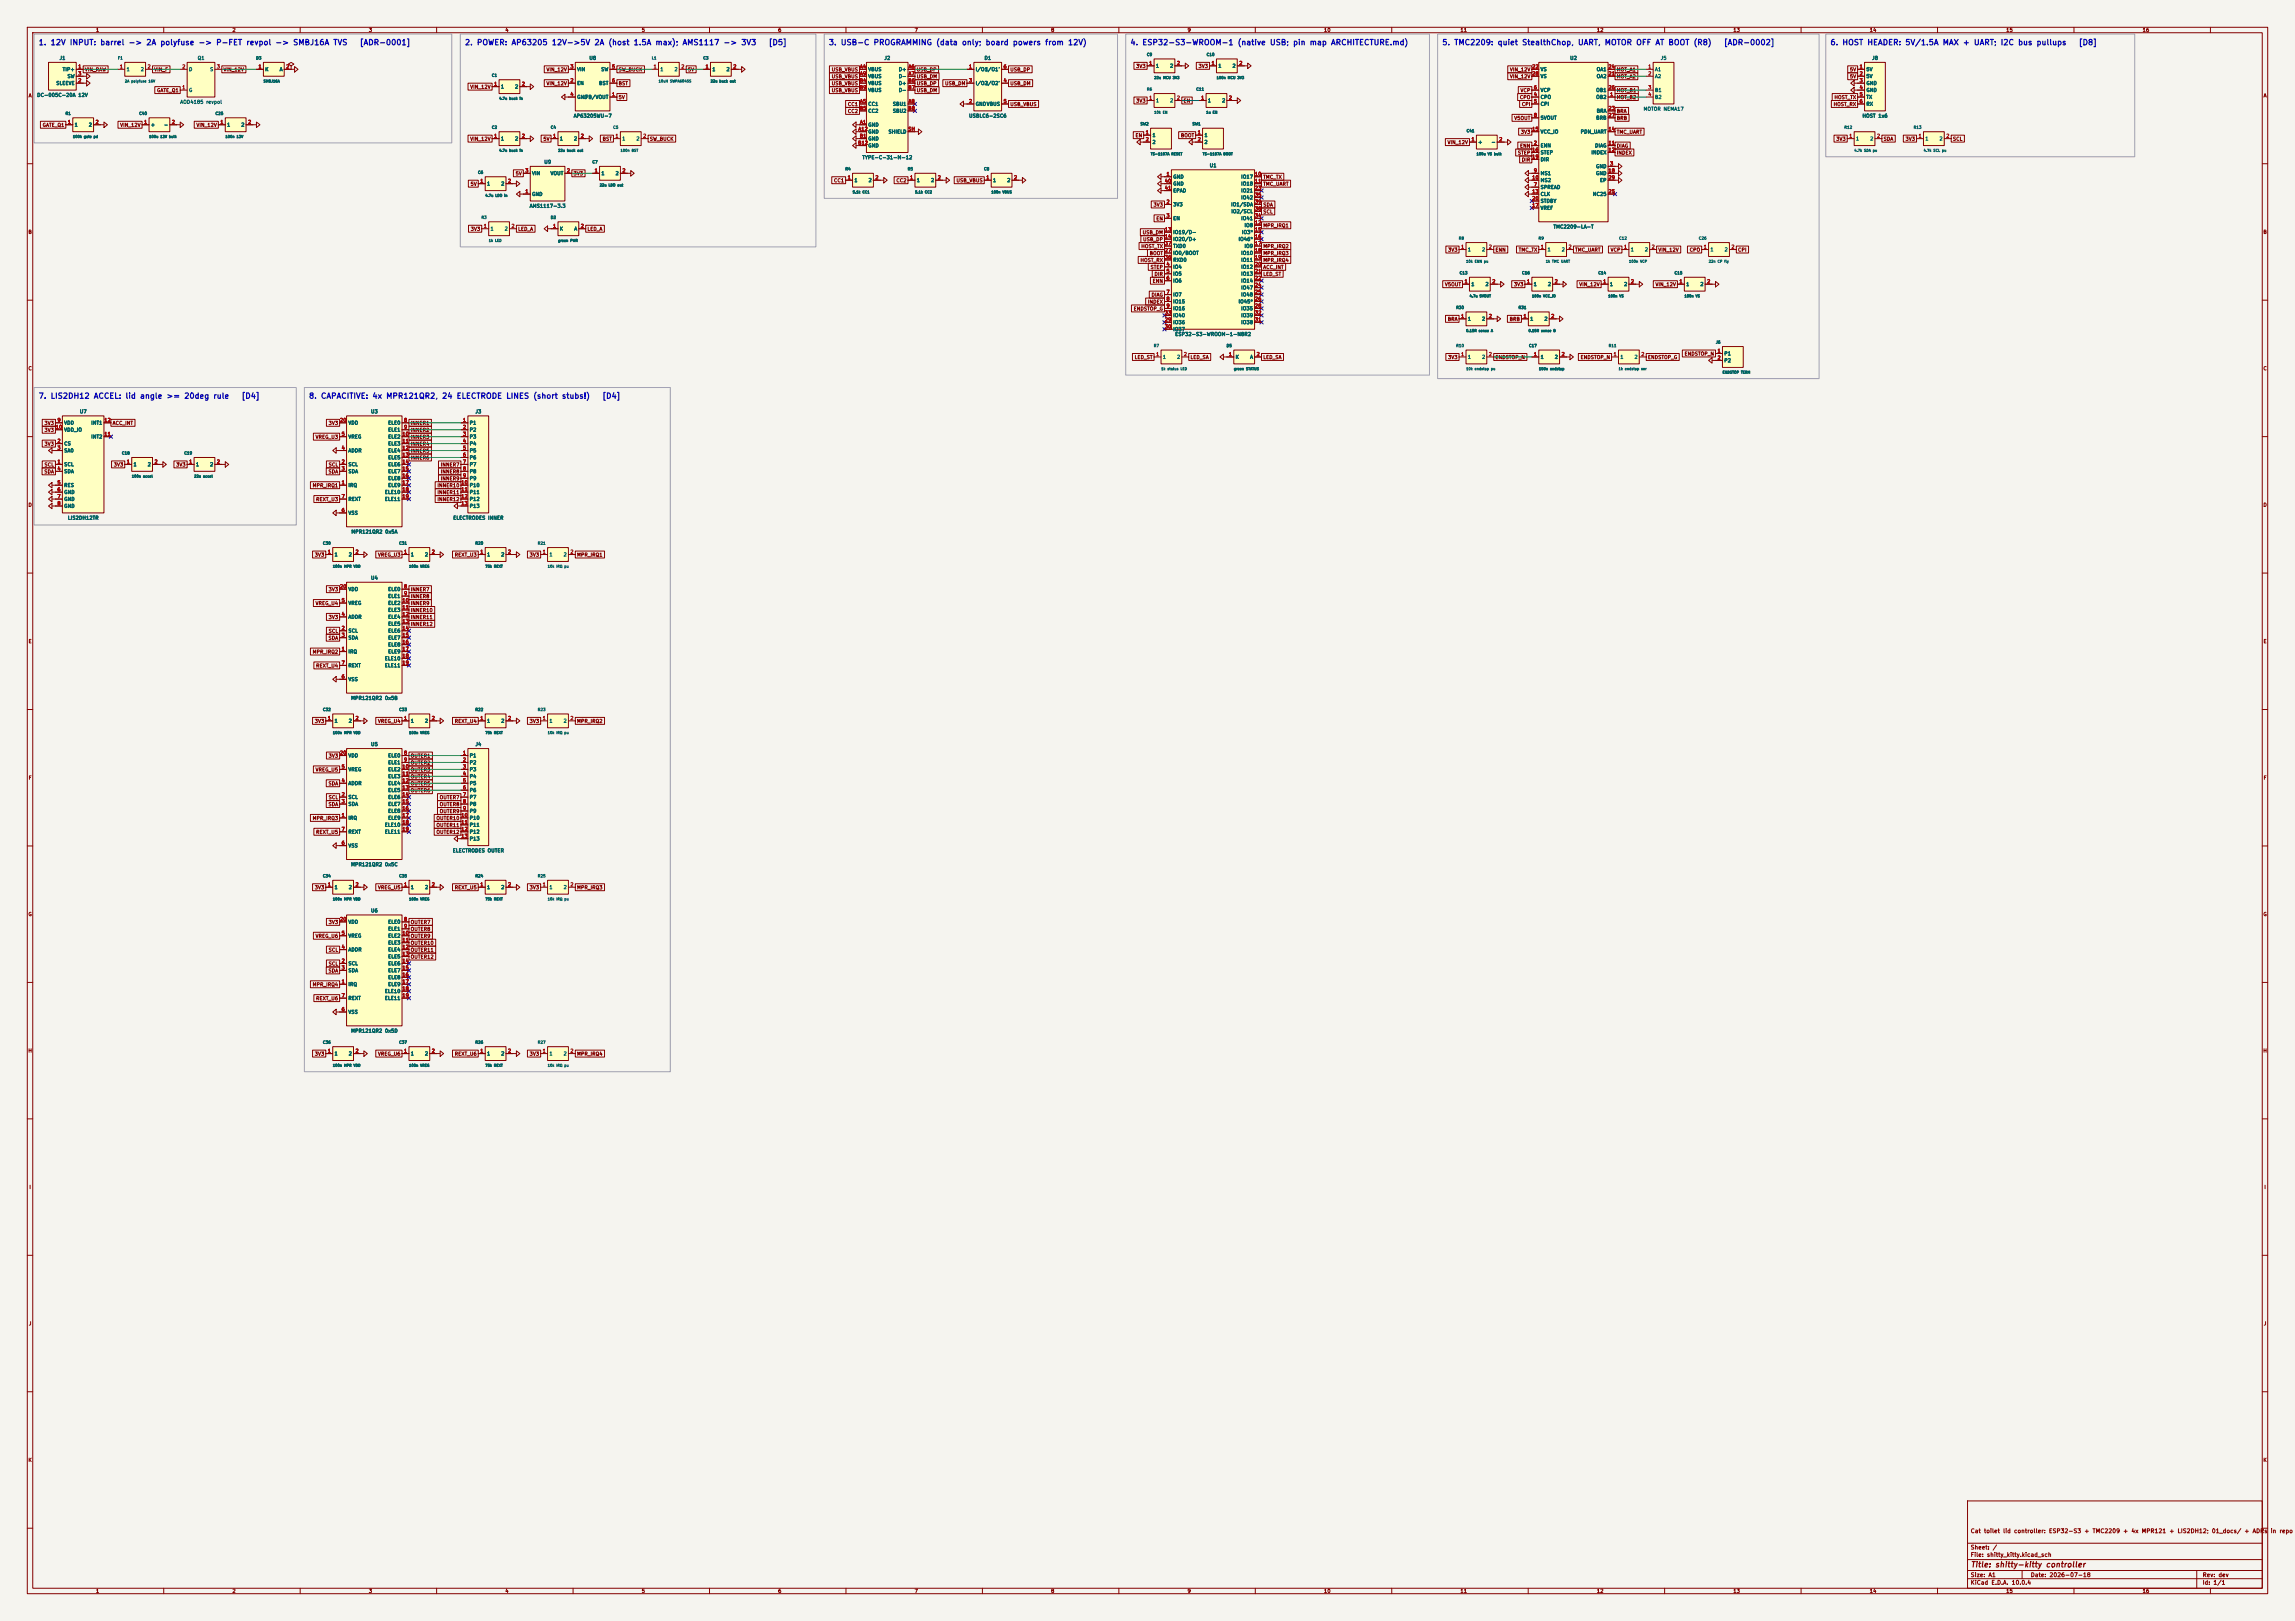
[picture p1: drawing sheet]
<svg xmlns="http://www.w3.org/2000/svg" width="841mm" height="594mm" viewBox="0 0 841 594" stroke-linecap="round" stroke-linejoin="round" font-family="sans-serif">
<defs><g id="words">
<g font-size="2" fill="#0000c2">
<text x="14" y="17">1. 12V INPUT: barrel -&gt; 2A polyfuse -&gt; P-FET revpol -&gt; SMBJ16A TVS</text>
<text x="131.7" y="17">[ADR-0001]</text>
<text x="170.2" y="17">2. POWER: AP63205 12V-&gt;5V 2A (host 1.5A max); AMS1117 -&gt; 3V3</text>
<text x="281.5" y="17">[D5]</text>
<text x="303.5" y="17">3. USB-C PROGRAMMING (data only; board powers from 12V)</text>
<text x="414" y="17">4. ESP32-S3-WROOM-1 (native USB; pin map ARCHITECTURE.md)</text>
<text x="528.3" y="17">5. TMC2209: quiet StealthChop, UART, MOTOR OFF AT BOOT (R8)</text>
<text x="631.6" y="17">[ADR-0002]</text>
<text x="670.6" y="17">6. HOST HEADER: 5V/1.5A MAX + UART; I2C bus pullups</text>
<text x="761.6" y="17">[D8]</text>
<text x="14" y="146.6">7. LIS2DH12 ACCEL: lid angle &gt;= 20deg rule</text>
<text x="88.4" y="146.6">[D4]</text>
<text x="113" y="146.6">8. CAPACITIVE: 4x MPR121QR2, 24 ELECTRODE LINES (short stubs!)</text>
<text x="220.6" y="146.6">[D4]</text>
</g>
<text font-size="2" fill="#840000" x="722" y="574.8">Title: shitty-kitty controller</text>
<g font-size="1.5" fill="#840000">
<text x="722" y="562.2">Cat toilet lid controller: ESP32-S3 + TMC2209 + 4x MPR121 + LIS2DH12; 01_docs/ + ADRs</text>
<text x="831.9" y="562.2">in repo</text>
<text x="722" y="568.2">Sheet: /</text>
<text x="722" y="570.9">File: shitty_kitty.kicad_sch</text>
<text x="722" y="581.1">KiCad E.D.A. 10.0.4</text>
<text x="722" y="578.3">Size: A1</text>
<text x="744" y="578.3">Date: 2026-07-18</text>
<text x="807" y="578.3">Rev: dev</text>
<text x="807" y="581.1">Id: 1/1</text>
</g>
<g font-size="1.3" fill="#840000">
<text x="35" y="12">1</text>
<text x="85" y="12">2</text>
<text x="135" y="12">3</text>
<text x="185" y="12">4</text>
<text x="235" y="12">5</text>
<text x="285" y="12">6</text>
<text x="335" y="12">7</text>
<text x="385" y="12">8</text>
<text x="435" y="12">9</text>
<text x="485" y="12">10</text>
<text x="535" y="12">11</text>
<text x="585" y="12">12</text>
<text x="635" y="12">13</text>
<text x="685" y="12">14</text>
<text x="735" y="12">15</text>
<text x="785" y="12">16</text>
<text x="31" y="26.5">VIN_RAW</text>
<text x="56.4" y="26.5">VIN_F</text>
<text x="81.8" y="26.5">VIN_12V</text>
<text x="200.1" y="26.5">VIN_12V</text>
<text x="226.5" y="26.5">SW_BUCK</text>
<text x="251.9" y="26.5">5V</text>
<text x="304.6" y="29">USB_VBUS</text>
<text x="304.6" y="26.5">USB_VBUS</text>
<text x="335.8" y="29">USB_DM</text>
<text x="335.8" y="26.5">USB_DP</text>
<text x="370" y="26.5">USB_DP</text>
<text x="416.2" y="25.2">3V3</text>
<text x="439" y="25.2">3V3</text>
<text x="553.2" y="26.5">VIN_12V</text>
<text x="553.2" y="29">VIN_12V</text>
<text x="592.3" y="29">MOT_A2</text>
<text x="592.3" y="26.5">MOT_A1</text>
<text x="677.7" y="29">5V</text>
<text x="677.7" y="26.5">5V</text>
<text x="10.3" y="36">A</text>
<text x="57.4" y="34.1">GATE_Q1</text>
<text x="172.2" y="32.8">VIN_12V</text>
<text x="200.1" y="31.5">VIN_12V</text>
<text x="226.5" y="31.5">BST</text>
<text x="304.6" y="34.1">USB_VBUS</text>
<text x="304.6" y="31.5">USB_VBUS</text>
<text x="335.8" y="34.1">USB_DM</text>
<text x="335.8" y="31.5">USB_DP</text>
<text x="346.2" y="31.5">USB_DM</text>
<text x="370" y="31.5">USB_DM</text>
<text x="557" y="34.1">VCP</text>
<text x="592.3" y="34.1">MOT_B1</text>
<text x="829.3" y="36">A</text>
<text x="226.5" y="36.6">5V</text>
<text x="310.5" y="41.7">CC2</text>
<text x="310.5" y="39.2">CC1</text>
<text x="370" y="39.2">USB_VBUS</text>
<text x="416.2" y="37.9">3V3</text>
<text x="433.5" y="37.9">EN</text>
<text x="556.8" y="36.6">CPO</text>
<text x="557.5" y="39.2">CPI</text>
<text x="592.3" y="36.6">MOT_B2</text>
<text x="592.3" y="41.7">BRA</text>
<text x="671.8" y="39.2">HOST_RX</text>
<text x="672.1" y="36.6">HOST_TX</text>
<text x="15.5" y="46.8">GATE_Q1</text>
<text x="43.9" y="46.8">VIN_12V</text>
<text x="71.8" y="46.8">VIN_12V</text>
<text x="554.7" y="44.2">V5OUT</text>
<text x="592.3" y="44.2">BRB</text>
<text x="172.2" y="51.9">VIN_12V</text>
<text x="199" y="51.9">5V</text>
<text x="220.7" y="51.9">BST</text>
<text x="238" y="51.9">SW_BUCK</text>
<text x="415.9" y="50.6">EN</text>
<text x="432.6" y="50.6">BOOT</text>
<text x="530.3" y="53.1">VIN_12V</text>
<text x="557.2" y="49.3">3V3</text>
<text x="592.3" y="49.3">TMC_UART</text>
<text x="672.7" y="51.9">3V3</text>
<text x="690.1" y="51.9">SDA</text>
<text x="698.1" y="51.9">3V3</text>
<text x="715.5" y="51.9">SCL</text>
<text x="556.1" y="56.9">STEP</text>
<text x="556.9" y="54.4">ENN</text>
<text x="557.5" y="59.5">DIR</text>
<text x="592.3" y="54.4">DIAG</text>
<text x="592.3" y="56.9">INDEX</text>
<text x="188.8" y="64.6">5V</text>
<text x="210" y="64.6">3V3</text>
<text x="462.8" y="65.8">TMC_TX</text>
<text x="172.3" y="68.4">5V</text>
<text x="305.5" y="67.1">CC1</text>
<text x="328.3" y="67.1">CC2</text>
<text x="350.3" y="67.1">USB_VBUS</text>
<text x="462.8" y="68.4">TMC_UART</text>
<text x="422.5" y="76">3V3</text>
<text x="462.8" y="76">SDA</text>
<text x="423.6" y="81.1">EN</text>
<text x="462.8" y="83.6">MPR_IRQ1</text>
<text x="462.8" y="78.5">SCL</text>
<text x="10.3" y="86">B</text>
<text x="172.3" y="84.9">3V3</text>
<text x="189.7" y="84.9">LED_A</text>
<text x="215.1" y="84.9">LED_A</text>
<text x="418.5" y="86.2">USB_DM</text>
<text x="418.7" y="88.7">USB_DP</text>
<text x="829.2" y="86">B</text>
<text x="418.1" y="91.2">HOST_TX</text>
<text x="421.1" y="93.8">BOOT</text>
<text x="462.8" y="91.2">MPR_IRQ2</text>
<text x="462.8" y="93.8">MPR_IRQ3</text>
<text x="530.5" y="92.5">3V3</text>
<text x="547.8" y="92.5">ENN</text>
<text x="556.4" y="92.5">TMC_TX</text>
<text x="577.1" y="92.5">TMC_UART</text>
<text x="590.1" y="92.5">VCP</text>
<text x="607.5" y="92.5">VIN_12V</text>
<text x="619" y="92.5">CPO</text>
<text x="636.7" y="92.5">CPI</text>
<text x="417.8" y="96.3">HOST_RX</text>
<text x="421.4" y="98.9">STEP</text>
<text x="422.9" y="101.4">DIR</text>
<text x="462.8" y="101.4">LED_ST</text>
<text x="462.8" y="98.9">ACC_INT</text>
<text x="462.8" y="96.3">MPR_IRQ4</text>
<text x="422.2" y="103.9">ENN</text>
<text x="529.3" y="105.2">V5OUT</text>
<text x="554.6" y="105.2">3V3</text>
<text x="578.6" y="105.2">VIN_12V</text>
<text x="606.5" y="105.2">VIN_12V</text>
<text x="420.5" y="111.6">INDEX</text>
<text x="421.8" y="109">DIAG</text>
<text x="415.3" y="114.1">ENDSTOP_G</text>
<text x="530.4" y="117.9">BRA</text>
<text x="553" y="117.9">BRB</text>
<text x="415.6" y="131.9">LED_ST</text>
<text x="436.1" y="131.9">LED_SA</text>
<text x="462.8" y="131.9">LED_SA</text>
<text x="530.5" y="131.9">3V3</text>
<text x="547.8" y="131.9">ENDSTOP_N</text>
<text x="579" y="131.9">ENDSTOP_N</text>
<text x="603.7" y="131.9">ENDSTOP_G</text>
<text x="617.1" y="130.6">ENDSTOP_N</text>
<text x="10.3" y="136">C</text>
<text x="829.2" y="136">C</text>
<text x="16.1" y="156">3V3</text>
<text x="16.1" y="158.5">3V3</text>
<text x="41.1" y="156">ACC_INT</text>
<text x="115.5" y="161.1">VREG_U3</text>
<text x="120.3" y="156">3V3</text>
<text x="150.3" y="156">INNER1</text>
<text x="150.3" y="158.5">INNER2</text>
<text x="150.3" y="161.1">INNER3</text>
<text x="16.1" y="163.6">3V3</text>
<text x="150.3" y="163.6">INNER4</text>
<text x="150.3" y="166.2">INNER5</text>
<text x="16.1" y="173.8">SDA</text>
<text x="16.1" y="171.2">SCL</text>
<text x="41.5" y="171.2">3V3</text>
<text x="64.4" y="171.2">3V3</text>
<text x="120.2" y="173.8">SDA</text>
<text x="120.3" y="171.2">SCL</text>
<text x="150.3" y="168.7">INNER6</text>
<text x="161.3" y="173.8">INNER8</text>
<text x="161.3" y="171.2">INNER7</text>
<text x="114.4" y="178.9">MPR_IRQ1</text>
<text x="160.1" y="178.9">INNER10</text>
<text x="161.3" y="176.3">INNER9</text>
<text x="10.3" y="186">D</text>
<text x="115.7" y="183.9">REXT_U3</text>
<text x="160.1" y="183.9">INNER12</text>
<text x="160.1" y="181.4">INNER11</text>
<text x="829.2" y="186">D</text>
<text x="115.2" y="204.3">3V3</text>
<text x="138.4" y="204.3">VREG_U3</text>
<text x="166.5" y="204.3">REXT_U3</text>
<text x="193.9" y="204.3">3V3</text>
<text x="211.3" y="204.3">MPR_IRQ1</text>
<text x="120.3" y="217">3V3</text>
<text x="150.3" y="219.5">INNER8</text>
<text x="150.3" y="217">INNER7</text>
<text x="115.5" y="222">VREG_U4</text>
<text x="120.3" y="227.1">3V3</text>
<text x="150.3" y="227.1">INNER11</text>
<text x="150.3" y="224.6">INNER10</text>
<text x="150.3" y="222">INNER9</text>
<text x="120.3" y="232.2">SCL</text>
<text x="150.3" y="229.7">INNER12</text>
<text x="10.3" y="236">E</text>
<text x="114.4" y="239.8">MPR_IRQ2</text>
<text x="120.2" y="234.7">SDA</text>
<text x="829.3" y="236">E</text>
<text x="115.7" y="244.9">REXT_U4</text>
<text x="115.2" y="265.2">3V3</text>
<text x="138.4" y="265.2">VREG_U4</text>
<text x="166.5" y="265.2">REXT_U4</text>
<text x="193.9" y="265.2">3V3</text>
<text x="211.3" y="265.2">MPR_IRQ2</text>
<text x="120.3" y="277.9">3V3</text>
<text x="150.3" y="280.5">OUTER2</text>
<text x="150.3" y="277.9">OUTER1</text>
<text x="10.3" y="286">F</text>
<text x="115.5" y="283">VREG_U5</text>
<text x="150.3" y="285.5">OUTER4</text>
<text x="150.3" y="283">OUTER3</text>
<text x="829.3" y="286">F</text>
<text x="120.2" y="288.1">SDA</text>
<text x="120.3" y="293.2">SCL</text>
<text x="150.3" y="290.6">OUTER6</text>
<text x="150.3" y="288.1">OUTER5</text>
<text x="161" y="293.2">OUTER7</text>
<text x="120.2" y="295.7">SDA</text>
<text x="161" y="295.7">OUTER8</text>
<text x="161" y="298.2">OUTER9</text>
<text x="114.4" y="300.8">MPR_IRQ3</text>
<text x="115.7" y="305.9">REXT_U5</text>
<text x="159.8" y="305.9">OUTER12</text>
<text x="159.8" y="303.3">OUTER11</text>
<text x="159.8" y="300.8">OUTER10</text>
<text x="115.2" y="326.2">3V3</text>
<text x="138.4" y="326.2">VREG_U5</text>
<text x="166.5" y="326.2">REXT_U5</text>
<text x="193.9" y="326.2">3V3</text>
<text x="211.3" y="326.2">MPR_IRQ3</text>
<text x="10.3" y="336">G</text>
<text x="829.2" y="336">G</text>
<text x="120.3" y="338.9">3V3</text>
<text x="150.3" y="341.4">OUTER8</text>
<text x="150.3" y="338.9">OUTER7</text>
<text x="115.5" y="344">VREG_U6</text>
<text x="150.3" y="346.5">OUTER10</text>
<text x="150.3" y="344">OUTER9</text>
<text x="120.3" y="349">SCL</text>
<text x="150.3" y="349">OUTER11</text>
<text x="150.3" y="351.6">OUTER12</text>
<text x="120.2" y="356.7">SDA</text>
<text x="120.3" y="354.1">SCL</text>
<text x="114.4" y="361.7">MPR_IRQ4</text>
<text x="115.7" y="366.8">REXT_U6</text>
<text x="10.2" y="386">H</text>
<text x="115.2" y="387.1">3V3</text>
<text x="138.4" y="387.1">VREG_U6</text>
<text x="166.5" y="387.1">REXT_U6</text>
<text x="193.9" y="387.1">3V3</text>
<text x="211.3" y="387.1">MPR_IRQ4</text>
<text x="829.2" y="386">H</text>
<text x="10.6" y="436">I</text>
<text x="829.6" y="436">I</text>
<text x="10.4" y="486">J</text>
<text x="829.4" y="486">J</text>
<text x="10.3" y="536">K</text>
<text x="829.2" y="536">K</text>
<text x="35" y="584">1</text>
<text x="85" y="584">2</text>
<text x="135" y="584">3</text>
<text x="185" y="584">4</text>
<text x="235" y="584">5</text>
<text x="285" y="584">6</text>
<text x="335" y="584">7</text>
<text x="385" y="584">8</text>
<text x="435" y="584">9</text>
<text x="485" y="584">10</text>
<text x="535" y="584">11</text>
<text x="585" y="584">12</text>
<text x="635" y="584">13</text>
<text x="685" y="584">14</text>
<text x="735" y="584">15</text>
<text x="785" y="584">16</text>
</g>
<g font-size="1.3" fill="#006464">
<text x="21.7" y="22.2">J1</text>
<text x="72.3" y="22.2">Q1</text>
<text x="215.8" y="22.2">U8</text>
<text x="323.9" y="22.2">J2</text>
<text x="360.6" y="22.2">D1</text>
<text x="575.2" y="22.2">U2</text>
<text x="608.4" y="22.2">J5</text>
<text x="685.9" y="22.2">J8</text>
<text x="22.8" y="26.4">TIP+</text>
<text x="24.6" y="28.9">SW</text>
<text x="46.2" y="26.4">1</text>
<text x="51.4" y="26.4">2</text>
<text x="69.1" y="26.4">D</text>
<text x="76.8" y="26.4">S</text>
<text x="97" y="26.4">K</text>
<text x="102.3" y="26.4">A</text>
<text x="211.3" y="26.4">VIN</text>
<text x="220.1" y="26.4">SW</text>
<text x="241.8" y="26.4">1</text>
<text x="247" y="26.4">2</text>
<text x="260.9" y="26.4">1</text>
<text x="266" y="26.4">2</text>
<text x="318" y="26.4">VBUS</text>
<text x="318" y="28.9">VBUS</text>
<text x="329.2" y="26.4">D+</text>
<text x="329.2" y="28.9">D-</text>
<text x="357.4" y="26.4">I/O1</text>
<text x="361.2" y="26.4">I/O1'</text>
<text x="423.4" y="25.1">1</text>
<text x="428.6" y="25.1">2</text>
<text x="446.3" y="25.1">1</text>
<text x="451.5" y="25.1">2</text>
<text x="564.4" y="26.4">VS</text>
<text x="564.4" y="28.9">VS</text>
<text x="584.9" y="28.9">OA2</text>
<text x="584.9" y="26.4">OA1</text>
<text x="606.3" y="26.4">A1</text>
<text x="606.3" y="28.9">A2</text>
<text x="683.8" y="26.4">5V</text>
<text x="683.8" y="28.9">5V</text>
<text x="13.5" y="35.8">DC-005C-20A 12V</text>
<text x="20.5" y="31.5">SLEEVE</text>
<text x="69.1" y="34">G</text>
<text x="183.4" y="32.7">1</text>
<text x="188.6" y="32.7">2</text>
<text x="211.3" y="31.5">EN</text>
<text x="219.4" y="31.5">BST</text>
<text x="318" y="31.5">VBUS</text>
<text x="318" y="34">VBUS</text>
<text x="329.2" y="31.5">D+</text>
<text x="329.2" y="34">D-</text>
<text x="357.4" y="31.5">I/O2</text>
<text x="361.2" y="31.5">I/O2'</text>
<text x="564.4" y="34">VCP</text>
<text x="584.8" y="34">OB1</text>
<text x="606.3" y="34">B1</text>
<text x="683.8" y="31.5">GND</text>
<text x="683.8" y="34">GND</text>
<text x="65.9" y="38.3">AOD4185 revpol</text>
<text x="211.3" y="36.5">GND</text>
<text x="214.4" y="36.5">FB/VOUT</text>
<text x="318" y="39.1">CC1</text>
<text x="318" y="41.6">CC2</text>
<text x="327" y="39.1">SBU1</text>
<text x="327" y="41.6">SBU2</text>
<text x="357.4" y="39.1">GNDVBUS</text>
<text x="423.4" y="37.8">1</text>
<text x="428.6" y="37.8">2</text>
<text x="442.5" y="37.8">1</text>
<text x="447.7" y="37.8">2</text>
<text x="564.4" y="36.5">CPO</text>
<text x="564.4" y="39.1">CPI</text>
<text x="584.8" y="36.5">OB2</text>
<text x="584.9" y="41.6">BRA</text>
<text x="602.1" y="40.9">MOTOR NEMA17</text>
<text x="606.3" y="36.5">B2</text>
<text x="683.8" y="36.5">TX</text>
<text x="683.8" y="39.1">RX</text>
<text x="27.2" y="46.7">1</text>
<text x="32.4" y="46.7">2</text>
<text x="55.1" y="46.7">+</text>
<text x="59.9" y="46.7">-</text>
<text x="83.1" y="46.7">1</text>
<text x="88.2" y="46.7">2</text>
<text x="210.1" y="43.4">AP63205WU-7</text>
<text x="318" y="46.7">GND</text>
<text x="355" y="43.4">USBLC6-2SC6</text>
<text x="564.4" y="44.2">5VOUT</text>
<text x="584.8" y="44.2">BRB</text>
<text x="682.3" y="43.4">HOST 1x6</text>
<text x="183.4" y="51.8">1</text>
<text x="188.6" y="51.8">2</text>
<text x="205" y="51.8">1</text>
<text x="210.2" y="51.8">2</text>
<text x="227.8" y="51.8">1</text>
<text x="233" y="51.8">2</text>
<text x="318" y="49.2">GND</text>
<text x="318" y="51.8">GND</text>
<text x="325.4" y="49.2">SHIELD</text>
<text x="422.1" y="50.5">1</text>
<text x="422.1" y="53">2</text>
<text x="441.2" y="50.5">1</text>
<text x="441.2" y="53">2</text>
<text x="541.5" y="53">+</text>
<text x="546.4" y="53">-</text>
<text x="564.4" y="49.2">VCC_IO</text>
<text x="579.1" y="49.2">PDN_UART</text>
<text x="680" y="51.8">1</text>
<text x="685.1" y="51.8">2</text>
<text x="705.4" y="51.8">1</text>
<text x="710.5" y="51.8">2</text>
<text x="315.9" y="58.7">TYPE-C-31-M-12</text>
<text x="318" y="54.3">GND</text>
<text x="564.4" y="54.3">ENN</text>
<text x="564.4" y="56.9">STEP</text>
<text x="564.4" y="59.4">DIR</text>
<text x="583" y="56.9">INDEX</text>
<text x="584.3" y="54.3">DIAG</text>
<text x="194.8" y="64.5">VIN</text>
<text x="199.3" y="60.3">U9</text>
<text x="201.6" y="64.5">VOUT</text>
<text x="220.2" y="64.5">1</text>
<text x="225.4" y="64.5">2</text>
<text x="429.8" y="65.7">GND</text>
<text x="443.1" y="61.6">U1</text>
<text x="454.7" y="65.7">IO17</text>
<text x="564.4" y="64.5">MS1</text>
<text x="584.7" y="61.9">GND</text>
<text x="584.7" y="64.5">GND</text>
<text x="178.3" y="68.3">1</text>
<text x="183.5" y="68.3">2</text>
<text x="312.9" y="67">1</text>
<text x="318.1" y="67">2</text>
<text x="335.8" y="67">1</text>
<text x="341" y="67">2</text>
<text x="363.7" y="67">1</text>
<text x="368.9" y="67">2</text>
<text x="429.8" y="68.3">GND</text>
<text x="429.8" y="70.8">EPAD</text>
<text x="454.7" y="68.3">IO18</text>
<text x="454.7" y="70.8">IO21</text>
<text x="564.4" y="69.6">SPREAD</text>
<text x="564.4" y="67">MS2</text>
<text x="586.1" y="67">EP</text>
<text x="194" y="76.4">AMS1117-3.3</text>
<text x="194.8" y="72.1">GND</text>
<text x="429.8" y="75.9">3V3</text>
<text x="451" y="75.9">IO1/SDA</text>
<text x="454.7" y="73.4">IO42</text>
<text x="564.4" y="72.1">CLK</text>
<text x="564.4" y="77.2">VREF</text>
<text x="564.4" y="74.6">STDBY</text>
<text x="583.5" y="72.1">NC25</text>
<text x="429.8" y="81">EN</text>
<text x="451" y="78.4">IO2/SCL</text>
<text x="454.7" y="81">IO41</text>
<text x="455.9" y="83.5">IO8</text>
<text x="179.6" y="84.8">1</text>
<text x="184.8" y="84.8">2</text>
<text x="205" y="84.8">K</text>
<text x="210.3" y="84.8">A</text>
<text x="429.8" y="86.1">IO19/D-</text>
<text x="429.8" y="88.6">IO20/D+</text>
<text x="453.7" y="88.6">IO46*</text>
<text x="454.9" y="86.1">IO3*</text>
<text x="569.1" y="84.1">TMC2209-LA-T</text>
<text x="429.8" y="93.7">IO0/BOOT</text>
<text x="429.8" y="91.1">TXD0</text>
<text x="454.7" y="93.7">IO10</text>
<text x="455.9" y="91.1">IO9</text>
<text x="537.7" y="92.4">1</text>
<text x="542.9" y="92.4">2</text>
<text x="566.9" y="92.4">1</text>
<text x="572.1" y="92.4">2</text>
<text x="597.4" y="92.4">1</text>
<text x="602.6" y="92.4">2</text>
<text x="626.6" y="92.4">1</text>
<text x="631.8" y="92.4">2</text>
<text x="429.8" y="98.8">IO4</text>
<text x="429.8" y="101.3">IO5</text>
<text x="429.8" y="96.2">RXD0</text>
<text x="454.7" y="96.2">IO11</text>
<text x="454.7" y="98.8">IO12</text>
<text x="454.7" y="101.3">IO13</text>
<text x="429.8" y="103.8">IO6</text>
<text x="454.7" y="103.8">IO14</text>
<text x="454.7" y="106.4">IO47</text>
<text x="539" y="105.1">1</text>
<text x="544.2" y="105.1">2</text>
<text x="561.8" y="105.1">1</text>
<text x="567" y="105.1">2</text>
<text x="589.8" y="105.1">1</text>
<text x="595" y="105.1">2</text>
<text x="617.7" y="105.1">1</text>
<text x="622.9" y="105.1">2</text>
<text x="429.8" y="108.9">IO7</text>
<text x="429.8" y="111.5">IO15</text>
<text x="453.7" y="111.5">IO45*</text>
<text x="454.7" y="108.9">IO48</text>
<text x="429.8" y="114">IO16</text>
<text x="429.8" y="119.1">IO36</text>
<text x="429.8" y="116.5">IO40</text>
<text x="454.7" y="114">IO35</text>
<text x="454.7" y="119.1">IO38</text>
<text x="454.7" y="116.5">IO39</text>
<text x="537.7" y="117.8">1</text>
<text x="542.9" y="117.8">2</text>
<text x="560.6" y="117.8">1</text>
<text x="565.8" y="117.8">2</text>
<text x="429.8" y="121.6">IO37</text>
<text x="430.5" y="123.4">ESP32-S3-WROOM-1-N8R2</text>
<text x="426" y="131.8">1</text>
<text x="431.1" y="131.8">2</text>
<text x="452.6" y="131.8">K</text>
<text x="457.9" y="131.8">A</text>
<text x="537.7" y="131.8">1</text>
<text x="542.9" y="131.8">2</text>
<text x="564.4" y="131.8">1</text>
<text x="569.6" y="131.8">2</text>
<text x="593.6" y="131.8">1</text>
<text x="598.8" y="131.8">2</text>
<text x="631.7" y="130.5">P1</text>
<text x="631.7" y="133.1">P2</text>
<text x="23.4" y="155.9">VDD</text>
<text x="29.1" y="151.8">U7</text>
<text x="33.3" y="155.9">INT1</text>
<text x="127.5" y="155.9">VDD</text>
<text x="135.8" y="151.8">U3</text>
<text x="142.1" y="155.9">ELE0</text>
<text x="172" y="155.9">P1</text>
<text x="174.1" y="151.8">J3</text>
<text x="23.4" y="158.5">VDD_IO</text>
<text x="33.3" y="161">INT2</text>
<text x="127.5" y="161">VREG</text>
<text x="142.1" y="158.5">ELE1</text>
<text x="142.1" y="161">ELE2</text>
<text x="172" y="158.5">P2</text>
<text x="172" y="161">P3</text>
<text x="23.4" y="163.5">CS</text>
<text x="23.4" y="166.1">SA0</text>
<text x="127.5" y="166.1">ADDR</text>
<text x="142.1" y="163.5">ELE3</text>
<text x="142.1" y="166.1">ELE4</text>
<text x="172" y="163.5">P4</text>
<text x="172" y="166.1">P5</text>
<text x="23.4" y="171.2">SCL</text>
<text x="23.4" y="173.7">SDA</text>
<text x="48.8" y="171.2">1</text>
<text x="54" y="171.2">2</text>
<text x="71.6" y="171.2">1</text>
<text x="76.8" y="171.2">2</text>
<text x="127.5" y="171.2">SCL</text>
<text x="127.5" y="173.7">SDA</text>
<text x="142.1" y="168.6">ELE5</text>
<text x="142.1" y="171.2">ELE6</text>
<text x="142.1" y="173.7">ELE7</text>
<text x="172" y="168.6">P6</text>
<text x="172" y="171.2">P7</text>
<text x="172" y="173.7">P8</text>
<text x="23.4" y="178.8">RES</text>
<text x="127.5" y="178.8">IRQ</text>
<text x="142.1" y="176.2">ELE8</text>
<text x="142.1" y="178.8">ELE9</text>
<text x="172" y="176.2">P9</text>
<text x="172" y="178.8">P10</text>
<text x="23.4" y="181.3">GND</text>
<text x="23.4" y="183.9">GND</text>
<text x="127.5" y="183.9">REXT</text>
<text x="140.9" y="181.3">ELE10</text>
<text x="140.9" y="183.9">ELE11</text>
<text x="172" y="181.3">P11</text>
<text x="172" y="183.9">P12</text>
<text x="23.4" y="186.4">GND</text>
<text x="24.7" y="190.7">LIS2DH12TR</text>
<text x="127.5" y="188.9">VSS</text>
<text x="165.9" y="190.7">ELECTRODES INNER</text>
<text x="172" y="186.4">P13</text>
<text x="128.6" y="195.8">MPR121QR2 0x5A</text>
<text x="122.4" y="204.2">1</text>
<text x="127.6" y="204.2">2</text>
<text x="150.4" y="204.2">1</text>
<text x="155.6" y="204.2">2</text>
<text x="178.3" y="204.2">1</text>
<text x="183.5" y="204.2">2</text>
<text x="201.2" y="204.2">1</text>
<text x="206.4" y="204.2">2</text>
<text x="135.8" y="212.7">U4</text>
<text x="127.5" y="222">VREG</text>
<text x="127.5" y="216.9">VDD</text>
<text x="142.1" y="216.9">ELE0</text>
<text x="142.1" y="219.4">ELE1</text>
<text x="142.1" y="222">ELE2</text>
<text x="127.5" y="227">ADDR</text>
<text x="142.1" y="224.5">ELE3</text>
<text x="142.1" y="227">ELE4</text>
<text x="127.5" y="232.1">SCL</text>
<text x="142.1" y="229.6">ELE5</text>
<text x="142.1" y="232.1">ELE6</text>
<text x="127.5" y="239.7">IRQ</text>
<text x="127.5" y="234.7">SDA</text>
<text x="142.1" y="234.7">ELE7</text>
<text x="142.1" y="237.2">ELE8</text>
<text x="142.1" y="239.7">ELE9</text>
<text x="127.5" y="244.8">REXT</text>
<text x="140.9" y="242.3">ELE10</text>
<text x="140.9" y="244.8">ELE11</text>
<text x="127.5" y="249.9">VSS</text>
<text x="128.5" y="256.8">MPR121QR2 0x5B</text>
<text x="122.4" y="265.1">1</text>
<text x="127.6" y="265.1">2</text>
<text x="150.4" y="265.1">1</text>
<text x="155.6" y="265.1">2</text>
<text x="178.3" y="265.1">1</text>
<text x="183.5" y="265.1">2</text>
<text x="201.2" y="265.1">1</text>
<text x="206.4" y="265.1">2</text>
<text x="135.8" y="273.7">U5</text>
<text x="174.1" y="273.7">J4</text>
<text x="127.5" y="277.8">VDD</text>
<text x="142.1" y="277.8">ELE0</text>
<text x="142.1" y="280.4">ELE1</text>
<text x="172" y="277.8">P1</text>
<text x="172" y="280.4">P2</text>
<text x="127.5" y="288">ADDR</text>
<text x="127.5" y="282.9">VREG</text>
<text x="142.1" y="282.9">ELE2</text>
<text x="142.1" y="285.5">ELE3</text>
<text x="142.1" y="288">ELE4</text>
<text x="172" y="282.9">P3</text>
<text x="172" y="285.5">P4</text>
<text x="172" y="288">P5</text>
<text x="127.5" y="293.1">SCL</text>
<text x="142.1" y="290.5">ELE5</text>
<text x="142.1" y="293.1">ELE6</text>
<text x="172" y="290.5">P6</text>
<text x="172" y="293.1">P7</text>
<text x="127.5" y="295.6">SDA</text>
<text x="142.1" y="295.6">ELE7</text>
<text x="142.1" y="298.2">ELE8</text>
<text x="172" y="295.6">P8</text>
<text x="172" y="298.2">P9</text>
<text x="127.5" y="300.7">IRQ</text>
<text x="127.5" y="305.8">REXT</text>
<text x="140.9" y="303.2">ELE10</text>
<text x="140.9" y="305.8">ELE11</text>
<text x="142.1" y="300.7">ELE9</text>
<text x="172" y="300.7">P10</text>
<text x="172" y="303.2">P11</text>
<text x="172" y="305.8">P12</text>
<text x="127.5" y="310.9">VSS</text>
<text x="172" y="308.3">P13</text>
<text x="128.5" y="317.7">MPR121QR2 0x5C</text>
<text x="165.8" y="312.7">ELECTRODES OUTER</text>
<text x="122.4" y="326.1">1</text>
<text x="127.6" y="326.1">2</text>
<text x="150.4" y="326.1">1</text>
<text x="155.6" y="326.1">2</text>
<text x="178.3" y="326.1">1</text>
<text x="183.5" y="326.1">2</text>
<text x="201.2" y="326.1">1</text>
<text x="206.4" y="326.1">2</text>
<text x="135.8" y="334.7">U6</text>
<text x="127.5" y="338.8">VDD</text>
<text x="142.1" y="338.8">ELE0</text>
<text x="142.1" y="341.3">ELE1</text>
<text x="127.5" y="343.9">VREG</text>
<text x="142.1" y="343.9">ELE2</text>
<text x="142.1" y="346.4">ELE3</text>
<text x="127.5" y="349">ADDR</text>
<text x="142.1" y="349">ELE4</text>
<text x="142.1" y="351.5">ELE5</text>
<text x="127.5" y="354">SCL</text>
<text x="127.5" y="356.6">SDA</text>
<text x="142.1" y="354">ELE6</text>
<text x="142.1" y="356.6">ELE7</text>
<text x="142.1" y="359.1">ELE8</text>
<text x="127.5" y="361.7">IRQ</text>
<text x="140.9" y="364.2">ELE10</text>
<text x="142.1" y="361.7">ELE9</text>
<text x="127.5" y="371.8">VSS</text>
<text x="127.5" y="366.7">REXT</text>
<text x="140.9" y="366.7">ELE11</text>
<text x="128.5" y="378.7">MPR121QR2 0x5D</text>
<text x="122.4" y="387.1">1</text>
<text x="127.6" y="387.1">2</text>
<text x="150.4" y="387.1">1</text>
<text x="155.6" y="387.1">2</text>
<text x="178.3" y="387.1">1</text>
<text x="183.5" y="387.1">2</text>
<text x="201.2" y="387.1">1</text>
<text x="206.4" y="387.1">2</text>
</g>
<g font-size="1.3" fill="#a90000">
<text x="28.5" y="25.4">1</text>
<text x="28.5" y="27.9">3</text>
<text x="43.7" y="25.4">1</text>
<text x="53.9" y="25.4">2</text>
<text x="66.6" y="25.4">2</text>
<text x="79.3" y="25.4">3</text>
<text x="94.5" y="25.4">1</text>
<text x="104.7" y="25.4">2</text>
<text x="208.8" y="25.4">3</text>
<text x="224.1" y="25.4">5</text>
<text x="239.3" y="25.4">1</text>
<text x="249.5" y="25.4">2</text>
<text x="258.4" y="25.4">1</text>
<text x="268.5" y="25.4">2</text>
<text x="315" y="25.4">A4</text>
<text x="315" y="27.9">A9</text>
<text x="332.8" y="25.4">A6</text>
<text x="332.8" y="27.9">A7</text>
<text x="354.9" y="25.4">1</text>
<text x="367.6" y="25.4">6</text>
<text x="420.9" y="24.1">1</text>
<text x="431.1" y="24.1">2</text>
<text x="443.8" y="24.1">1</text>
<text x="454" y="24.1">2</text>
<text x="561.3" y="25.4">22</text>
<text x="561.3" y="27.9">28</text>
<text x="589.2" y="27.9">21</text>
<text x="589.2" y="25.4">24</text>
<text x="603.8" y="25.4">1</text>
<text x="603.8" y="27.9">2</text>
<text x="681.3" y="25.4">1</text>
<text x="681.3" y="27.9">2</text>
<text x="28.5" y="30.5">2</text>
<text x="66.6" y="33">1</text>
<text x="180.9" y="31.7">1</text>
<text x="191.1" y="31.7">2</text>
<text x="208.8" y="30.5">2</text>
<text x="208.8" y="35.5">4</text>
<text x="224.1" y="35.5">1</text>
<text x="224.1" y="30.5">6</text>
<text x="314.9" y="30.5">B4</text>
<text x="314.9" y="33">B9</text>
<text x="332.7" y="30.5">B6</text>
<text x="332.7" y="33">B7</text>
<text x="354.9" y="30.5">3</text>
<text x="367.6" y="30.5">4</text>
<text x="561.9" y="35.5">4</text>
<text x="561.9" y="33">6</text>
<text x="589.2" y="33">26</text>
<text x="589.8" y="35.5">1</text>
<text x="603.8" y="33">3</text>
<text x="603.8" y="35.5">4</text>
<text x="681.3" y="30.5">3</text>
<text x="681.3" y="33">4</text>
<text x="681.3" y="35.5">5</text>
<text x="314.9" y="40.6">B5</text>
<text x="315" y="38.1">A5</text>
<text x="332.7" y="40.6">B8</text>
<text x="332.8" y="38.1">A8</text>
<text x="354.9" y="38.1">2</text>
<text x="367.6" y="38.1">5</text>
<text x="420.9" y="36.8">1</text>
<text x="431.1" y="36.8">2</text>
<text x="440" y="36.8">1</text>
<text x="450.1" y="36.8">2</text>
<text x="561.9" y="38.1">5</text>
<text x="589.2" y="40.6">23</text>
<text x="681.3" y="38.1">6</text>
<text x="24.7" y="45.7">1</text>
<text x="34.9" y="45.7">2</text>
<text x="52.6" y="45.7">1</text>
<text x="62.8" y="45.7">2</text>
<text x="80.6" y="45.7">1</text>
<text x="90.7" y="45.7">2</text>
<text x="315" y="45.7">A1</text>
<text x="561.9" y="43.2">8</text>
<text x="589.2" y="43.2">27</text>
<text x="180.9" y="50.8">1</text>
<text x="191.1" y="50.8">2</text>
<text x="202.5" y="50.8">1</text>
<text x="212.7" y="50.8">2</text>
<text x="225.4" y="50.8">1</text>
<text x="235.5" y="50.8">2</text>
<text x="314.3" y="53.3">B12</text>
<text x="314.4" y="48.2">A12</text>
<text x="314.9" y="50.8">B1</text>
<text x="332.6" y="48.2">SH</text>
<text x="419.7" y="49.5">1</text>
<text x="419.7" y="52">2</text>
<text x="438.7" y="49.5">1</text>
<text x="438.7" y="52">2</text>
<text x="539" y="52">1</text>
<text x="549.2" y="52">2</text>
<text x="561.3" y="48.2">15</text>
<text x="561.9" y="53.3">2</text>
<text x="589.2" y="53.3">11</text>
<text x="589.2" y="48.2">14</text>
<text x="677.5" y="50.8">1</text>
<text x="687.6" y="50.8">2</text>
<text x="702.9" y="50.8">1</text>
<text x="713" y="50.8">2</text>
<text x="561.3" y="55.9">16</text>
<text x="561.3" y="58.4">19</text>
<text x="589.2" y="55.9">12</text>
<text x="192.3" y="63.5">3</text>
<text x="207.6" y="63.5">2</text>
<text x="217.7" y="63.5">1</text>
<text x="227.9" y="63.5">2</text>
<text x="427.3" y="64.7">1</text>
<text x="459.7" y="64.7">10</text>
<text x="561.9" y="63.5">9</text>
<text x="589.2" y="63.5">18</text>
<text x="589.8" y="60.9">3</text>
<text x="175.8" y="67.3">1</text>
<text x="186" y="67.3">2</text>
<text x="192.3" y="71.1">1</text>
<text x="310.4" y="66">1</text>
<text x="320.6" y="66">2</text>
<text x="333.3" y="66">1</text>
<text x="343.5" y="66">2</text>
<text x="361.2" y="66">1</text>
<text x="371.4" y="66">2</text>
<text x="426.7" y="67.3">40</text>
<text x="426.7" y="69.8">41</text>
<text x="459.7" y="67.3">11</text>
<text x="459.7" y="69.8">23</text>
<text x="561.3" y="66">10</text>
<text x="561.3" y="71.1">13</text>
<text x="561.9" y="68.6">7</text>
<text x="589.2" y="71.1">25</text>
<text x="589.2" y="66">29</text>
<text x="427.3" y="74.9">2</text>
<text x="459.7" y="72.4">35</text>
<text x="459.7" y="77.4">38</text>
<text x="459.7" y="74.9">39</text>
<text x="561.3" y="76.2">17</text>
<text x="561.3" y="73.6">20</text>
<text x="177.1" y="83.8">1</text>
<text x="187.3" y="83.8">2</text>
<text x="202.5" y="83.8">1</text>
<text x="212.7" y="83.8">2</text>
<text x="427.3" y="80">3</text>
<text x="459.7" y="82.5">12</text>
<text x="459.7" y="80">34</text>
<text x="426.7" y="85.1">13</text>
<text x="426.7" y="87.6">14</text>
<text x="459.7" y="85.1">15</text>
<text x="459.7" y="87.6">16</text>
<text x="426.7" y="92.7">27</text>
<text x="426.7" y="95.2">36</text>
<text x="426.7" y="90.1">37</text>
<text x="459.7" y="90.1">17</text>
<text x="459.7" y="92.7">18</text>
<text x="459.7" y="95.2">19</text>
<text x="535.2" y="91.4">1</text>
<text x="545.4" y="91.4">2</text>
<text x="564.4" y="91.4">1</text>
<text x="574.6" y="91.4">2</text>
<text x="594.9" y="91.4">1</text>
<text x="605.1" y="91.4">2</text>
<text x="624.1" y="91.4">1</text>
<text x="634.3" y="91.4">2</text>
<text x="427.3" y="97.8">4</text>
<text x="427.3" y="100.3">5</text>
<text x="459.7" y="97.8">20</text>
<text x="459.7" y="100.3">21</text>
<text x="427.3" y="102.8">6</text>
<text x="427.3" y="107.9">7</text>
<text x="459.7" y="102.8">22</text>
<text x="459.7" y="105.4">24</text>
<text x="459.7" y="107.9">25</text>
<text x="536.5" y="104.1">1</text>
<text x="546.7" y="104.1">2</text>
<text x="559.4" y="104.1">1</text>
<text x="569.5" y="104.1">2</text>
<text x="587.3" y="104.1">1</text>
<text x="597.5" y="104.1">2</text>
<text x="615.2" y="104.1">1</text>
<text x="625.4" y="104.1">2</text>
<text x="427.3" y="110.5">8</text>
<text x="427.3" y="113">9</text>
<text x="459.7" y="110.5">26</text>
<text x="459.7" y="113">28</text>
<text x="426.7" y="118.1">29</text>
<text x="426.7" y="115.5">33</text>
<text x="459.7" y="118.1">31</text>
<text x="459.7" y="115.5">32</text>
<text x="535.2" y="116.8">1</text>
<text x="545.4" y="116.8">2</text>
<text x="558.1" y="116.8">1</text>
<text x="568.3" y="116.8">2</text>
<text x="426.7" y="120.6">30</text>
<text x="423.5" y="130.8">1</text>
<text x="433.6" y="130.8">2</text>
<text x="450.1" y="130.8">1</text>
<text x="460.3" y="130.8">2</text>
<text x="535.2" y="130.8">1</text>
<text x="545.4" y="130.8">2</text>
<text x="561.9" y="130.8">1</text>
<text x="572.1" y="130.8">2</text>
<text x="591.1" y="130.8">1</text>
<text x="601.3" y="130.8">2</text>
<text x="629.2" y="129.5">1</text>
<text x="629.2" y="132.1">2</text>
<text x="20.9" y="154.9">9</text>
<text x="38.1" y="154.9">12</text>
<text x="124.4" y="154.9">20</text>
<text x="147.9" y="154.9">8</text>
<text x="169.5" y="154.9">1</text>
<text x="20.3" y="157.5">10</text>
<text x="38.1" y="160">11</text>
<text x="125" y="160">5</text>
<text x="147.3" y="160">10</text>
<text x="147.9" y="157.5">9</text>
<text x="169.5" y="157.5">2</text>
<text x="169.5" y="160">3</text>
<text x="20.9" y="162.5">2</text>
<text x="20.9" y="165.1">3</text>
<text x="125" y="165.1">4</text>
<text x="147.3" y="162.5">11</text>
<text x="147.3" y="165.1">12</text>
<text x="147.3" y="167.6">13</text>
<text x="169.5" y="162.5">4</text>
<text x="169.5" y="165.1">5</text>
<text x="169.5" y="167.6">6</text>
<text x="20.9" y="170.2">1</text>
<text x="20.9" y="172.7">4</text>
<text x="46.3" y="170.2">1</text>
<text x="56.4" y="170.2">2</text>
<text x="69.1" y="170.2">1</text>
<text x="79.3" y="170.2">2</text>
<text x="125" y="170.2">2</text>
<text x="125" y="172.7">3</text>
<text x="147.3" y="170.2">14</text>
<text x="147.3" y="172.7">15</text>
<text x="169.5" y="170.2">7</text>
<text x="169.5" y="172.7">8</text>
<text x="20.9" y="177.8">5</text>
<text x="125" y="177.8">1</text>
<text x="147.3" y="175.2">16</text>
<text x="147.3" y="177.8">17</text>
<text x="168.9" y="177.8">10</text>
<text x="169.5" y="175.2">9</text>
<text x="20.9" y="180.3">6</text>
<text x="20.9" y="182.9">7</text>
<text x="20.9" y="185.4">8</text>
<text x="125" y="182.9">7</text>
<text x="147.3" y="180.3">18</text>
<text x="147.3" y="182.9">19</text>
<text x="168.9" y="180.3">11</text>
<text x="168.9" y="182.9">12</text>
<text x="168.9" y="185.4">13</text>
<text x="125" y="187.9">6</text>
<text x="119.9" y="203.2">1</text>
<text x="130.1" y="203.2">2</text>
<text x="147.9" y="203.2">1</text>
<text x="158" y="203.2">2</text>
<text x="175.8" y="203.2">1</text>
<text x="186" y="203.2">2</text>
<text x="198.7" y="203.2">1</text>
<text x="208.8" y="203.2">2</text>
<text x="124.4" y="215.9">20</text>
<text x="147.9" y="215.9">8</text>
<text x="125" y="221">5</text>
<text x="147.3" y="221">10</text>
<text x="147.9" y="218.4">9</text>
<text x="125" y="226">4</text>
<text x="147.3" y="223.5">11</text>
<text x="147.3" y="226">12</text>
<text x="125" y="231.1">2</text>
<text x="125" y="233.7">3</text>
<text x="147.3" y="228.6">13</text>
<text x="147.3" y="231.1">14</text>
<text x="147.3" y="233.7">15</text>
<text x="125" y="238.7">1</text>
<text x="147.3" y="236.2">16</text>
<text x="147.3" y="238.7">17</text>
<text x="125" y="243.8">7</text>
<text x="147.3" y="241.3">18</text>
<text x="147.3" y="243.8">19</text>
<text x="125" y="248.9">6</text>
<text x="119.9" y="264.1">1</text>
<text x="130.1" y="264.1">2</text>
<text x="147.9" y="264.1">1</text>
<text x="158" y="264.1">2</text>
<text x="175.8" y="264.1">1</text>
<text x="186" y="264.1">2</text>
<text x="198.7" y="264.1">1</text>
<text x="208.8" y="264.1">2</text>
<text x="124.4" y="276.8">20</text>
<text x="125" y="281.9">5</text>
<text x="147.3" y="281.9">10</text>
<text x="147.9" y="276.8">8</text>
<text x="147.9" y="279.4">9</text>
<text x="169.5" y="276.8">1</text>
<text x="169.5" y="279.4">2</text>
<text x="169.5" y="281.9">3</text>
<text x="125" y="287">4</text>
<text x="147.3" y="284.5">11</text>
<text x="147.3" y="287">12</text>
<text x="169.5" y="284.5">4</text>
<text x="169.5" y="287">5</text>
<text x="125" y="292.1">2</text>
<text x="147.3" y="289.5">13</text>
<text x="147.3" y="292.1">14</text>
<text x="169.5" y="289.5">6</text>
<text x="169.5" y="292.1">7</text>
<text x="125" y="299.7">1</text>
<text x="125" y="294.6">3</text>
<text x="147.3" y="294.6">15</text>
<text x="147.3" y="297.2">16</text>
<text x="147.3" y="299.7">17</text>
<text x="168.9" y="299.7">10</text>
<text x="169.5" y="294.6">8</text>
<text x="169.5" y="297.2">9</text>
<text x="125" y="304.8">7</text>
<text x="147.3" y="302.2">18</text>
<text x="147.3" y="304.8">19</text>
<text x="168.9" y="302.2">11</text>
<text x="168.9" y="304.8">12</text>
<text x="125" y="309.9">6</text>
<text x="168.9" y="307.3">13</text>
<text x="119.9" y="325.1">1</text>
<text x="130.1" y="325.1">2</text>
<text x="147.9" y="325.1">1</text>
<text x="158" y="325.1">2</text>
<text x="175.8" y="325.1">1</text>
<text x="186" y="325.1">2</text>
<text x="198.7" y="325.1">1</text>
<text x="208.8" y="325.1">2</text>
<text x="124.4" y="337.8">20</text>
<text x="147.9" y="337.8">8</text>
<text x="147.9" y="340.3">9</text>
<text x="125" y="348">4</text>
<text x="125" y="342.9">5</text>
<text x="147.3" y="342.9">10</text>
<text x="147.3" y="345.4">11</text>
<text x="147.3" y="348">12</text>
<text x="125" y="353">2</text>
<text x="147.3" y="350.5">13</text>
<text x="147.3" y="353">14</text>
<text x="125" y="355.6">3</text>
<text x="147.3" y="355.6">15</text>
<text x="147.3" y="358.1">16</text>
<text x="125" y="360.7">1</text>
<text x="125" y="365.7">7</text>
<text x="147.3" y="360.7">17</text>
<text x="147.3" y="363.2">18</text>
<text x="147.3" y="365.7">19</text>
<text x="125" y="370.8">6</text>
<text x="119.9" y="386.1">1</text>
<text x="130.1" y="386.1">2</text>
<text x="147.9" y="386.1">1</text>
<text x="158" y="386.1">2</text>
<text x="175.8" y="386.1">1</text>
<text x="186" y="386.1">2</text>
<text x="198.7" y="386.1">1</text>
<text x="208.8" y="386.1">2</text>
</g>
<g font-size="1" fill="#006464">
<text x="43.1" y="22">F1</text>
<text x="93.8" y="22">D3</text>
<text x="238.7" y="22">L1</text>
<text x="257.6" y="22">C3</text>
<text x="420.1" y="20.8">C9</text>
<text x="442" y="20.8">C10</text>
<text x="180.1" y="28.4">C1</text>
<text x="420.1" y="33.5">R6</text>
<text x="438.2" y="33.5">C11</text>
<text x="23.9" y="42.3">R1</text>
<text x="50.9" y="42.3">C40</text>
<text x="78.8" y="42.3">C25</text>
<text x="180.1" y="47.4">C2</text>
<text x="201.7" y="47.4">C4</text>
<text x="224.6" y="47.4">C5</text>
<text x="417.8" y="46.2">SW2</text>
<text x="436.8" y="46.2">SW1</text>
<text x="675.7" y="47.4">R12</text>
<text x="701.1" y="47.4">R13</text>
<text x="537.3" y="48.7">C41</text>
<text x="175" y="63.9">C6</text>
<text x="216.9" y="60.1">C7</text>
<text x="309.7" y="62.7">R4</text>
<text x="332.5" y="62.7">R5</text>
<text x="360.5" y="62.7">C8</text>
<text x="176.3" y="80.4">R3</text>
<text x="201.7" y="80.4">D2</text>
<text x="534.4" y="88.1">R8</text>
<text x="563.7" y="88.1">R9</text>
<text x="593.2" y="88.1">C12</text>
<text x="622.4" y="88.1">C26</text>
<text x="534.8" y="100.8">C13</text>
<text x="557.6" y="100.8">C16</text>
<text x="585.6" y="100.8">C14</text>
<text x="613.5" y="100.8">C15</text>
<text x="533.5" y="113.5">R30</text>
<text x="556.3" y="113.5">R31</text>
<text x="422.7" y="127.4">R7</text>
<text x="449.4" y="127.4">D5</text>
<text x="533.5" y="127.4">R10</text>
<text x="560.2" y="127.4">C17</text>
<text x="589.4" y="127.4">R11</text>
<text x="628.7" y="126.2">J6</text>
<text x="44.5" y="166.8">C18</text>
<text x="67.4" y="166.8">C19</text>
<text x="118.2" y="199.8">C30</text>
<text x="146.1" y="199.8">C31</text>
<text x="174.1" y="199.8">R20</text>
<text x="196.9" y="199.8">R21</text>
<text x="118.2" y="260.8">C32</text>
<text x="146.1" y="260.8">C33</text>
<text x="174.1" y="260.8">R22</text>
<text x="196.9" y="260.8">R23</text>
<text x="118.2" y="321.7">C34</text>
<text x="146.1" y="321.7">C35</text>
<text x="174.1" y="321.7">R24</text>
<text x="196.9" y="321.7">R25</text>
<text x="118.2" y="382.7">C36</text>
<text x="146.1" y="382.7">C37</text>
<text x="174.1" y="382.7">R26</text>
<text x="196.9" y="382.7">R27</text>
</g>
<g font-size=".9" fill="#006464">
<text x="422.9" y="29.2">22u MCU 3V3</text>
<text x="445.7" y="29.2">100n MCU 3V3</text>
<text x="45.7" y="30.4">2A polyfuse 16V</text>
<text x="96.5" y="30.4">SMBJ16A</text>
<text x="241.2" y="30.4">10uH SWPA6045S</text>
<text x="260.3" y="30.4">22u buck out</text>
<text x="182.8" y="36.8">4.7u buck in</text>
<text x="422.9" y="41.9">10k EN</text>
<text x="441.9" y="41.9">1u EN</text>
<text x="26.6" y="50.7">100k gate pd</text>
<text x="54.6" y="50.7">100u 12V bulk</text>
<text x="82.5" y="50.7">100n 12V</text>
<text x="182.8" y="55.8">4.7u buck in</text>
<text x="204.4" y="55.8">22u buck out</text>
<text x="227.3" y="55.8">100n BST</text>
<text x="421.6" y="57.1">TS-1187A RESET</text>
<text x="440.6" y="57.1">TS-1187A BOOT</text>
<text x="541" y="57.1">100u VS bulk</text>
<text x="679.4" y="55.8">4.7k SDA pu</text>
<text x="704.8" y="55.8">4.7k SCL pu</text>
<text x="219.7" y="68.5">22u LDO out</text>
<text x="312.4" y="71.1">5.1k CC1</text>
<text x="335.2" y="71.1">5.1k CC2</text>
<text x="363.2" y="71.1">100n VBUS</text>
<text x="177.7" y="72.3">4.7u LDO in</text>
<text x="179" y="88.8">1k LED</text>
<text x="204.4" y="88.8">green PWR</text>
<text x="537.2" y="96.5">10k ENN pu</text>
<text x="566.4" y="96.5">1k TMC UART</text>
<text x="596.8" y="96.5">100n VCP</text>
<text x="626.1" y="96.5">22n CP fly</text>
<text x="538.4" y="109.2">4.7u 5VOUT</text>
<text x="561.3" y="109.2">100n VCC_IO</text>
<text x="589.2" y="109.2">100n VS</text>
<text x="617.2" y="109.2">100n VS</text>
<text x="537.2" y="121.9">0.15R sense A</text>
<text x="560" y="121.9">0.15R sense B</text>
<text x="425.4" y="135.8">1k status LED</text>
<text x="452.1" y="135.8">green STATUS</text>
<text x="537.2" y="135.8">10k endstop pu</text>
<text x="563.8" y="135.8">100n endstop</text>
<text x="593" y="135.8">1k endstop ser</text>
<text x="631.1" y="137.1">ENDSTOP TERM</text>
<text x="48.2" y="175.2">100n accel</text>
<text x="71.1" y="175.2">22u accel</text>
<text x="121.9" y="208.2">100n MPR VDD</text>
<text x="149.8" y="208.2">100n VREG</text>
<text x="177.7" y="208.2">75k REXT</text>
<text x="200.6" y="208.2">10k IRQ pu</text>
<text x="121.9" y="269.2">100n MPR VDD</text>
<text x="149.8" y="269.2">100n VREG</text>
<text x="177.7" y="269.2">75k REXT</text>
<text x="200.6" y="269.2">10k IRQ pu</text>
<text x="121.9" y="330.1">100n MPR VDD</text>
<text x="149.8" y="330.1">100n VREG</text>
<text x="177.7" y="330.1">75k REXT</text>
<text x="200.6" y="330.1">10k IRQ pu</text>
<text x="121.9" y="391.1">100n MPR VDD</text>
<text x="149.8" y="391.1">100n VREG</text>
<text x="177.7" y="391.1">75k REXT</text>
<text x="200.6" y="391.1">10k IRQ pu</text>
</g>
</g></defs>
<path d="M0 0h841v594h-841z" fill="#f5f4ef" stroke="#f5f4ef" stroke-width=".37"/>
<g fill="none" stroke="#840000" stroke-width=".37">
<path d="M10 10h821v574h-821zM12 12h817v570h-817zM60 10v2M110 10v2M160 10v2M210 10v2M260 10v2M310 10v2M360 10v2M410 10v2M460 10v2M510 10v2"/>
<path d="M560 10v2M610 10v2M660 10v2M710 10v2M760 10v2M810 10v2M10 60h2M829 60h2M10 110h2M829 110h2M10 160h2M829 160h2"/>
<path d="M10 210h2M829 210h2M10 260h2M829 260h2M10 310h2M829 310h2M10 360h2M829 360h2M10 410h2M829 410h2M10 460h2M829 460h2"/>
<path d="M10 510h2M829 510h2M10 560h2M721 550h108v32h-108zM829 560h2M721 578.5h108M721 575.5h108M721 571.5h108M721 565.5h108M741 575.5v3M805 575.5v6.5M60 582v2"/>
<path d="M110 582v2M160 582v2M210 582v2M260 582v2M310 582v2M360 582v2M410 582v2M460 582v2M510 582v2M560 582v2M610 582v2M660 582v2"/>
<path d="M710 582v2M760 582v2M810 582v2"/>
</g>
<path d="M605.8 22.9h7.6v15.2h-7.6z" fill="#ffffc2"/>
<path d="M603.2 25.4h2.6M603.2 27.9h2.6M603.2 33h2.6M603.2 35.6h2.6M605.8 22.9h7.6v15.2h-7.6z" fill="none" stroke="#840000" stroke-width=".37"/>
<path d="M566.4 88.9h7.6v5.1h-7.6z" fill="#ffffc2"/>
<path d="M563.9 91.4h2.5M566.4 88.9h7.6v5.1h-7.6zM574 91.4h2.6" fill="none" stroke="#840000" stroke-width=".37"/>
<path d="M617.2 101.6h7.6v5.1h-7.6z" fill="#ffffc2"/>
<path d="M591.8 66h1.3M593.1 65l1.3 1-1.3 1zM614.7 104.1h2.5M617.2 101.6h7.6v5.1h-7.6zM624.8 104.1h2.6" fill="none" stroke="#840000" stroke-width=".37"/>
<path d="M626.1 88.9h7.6v5.1h-7.6z" fill="#ffffc2"/>
<path d="M623.6 91.4h2.5M626.1 88.9h7.6v5.1h-7.6zM633.7 91.4h2.6" fill="none" stroke="#840000" stroke-width=".37"/>
<path d="M537.2 128.3h7.6v5h-7.6z" fill="#ffffc2"/>
<path d="M534.7 130.8h2.5M537.2 128.3h7.6v5h-7.6zM544.8 130.8h2.6" fill="none" stroke="#840000" stroke-width=".37"/>
<path d="M561.3 101.6h7.7v5.1h-7.7z" fill="#ffffc2"/>
<path d="M558.8 104.1h2.5M561.3 101.6h7.7v5.1h-7.7zM569 104.1h2.5" fill="none" stroke="#840000" stroke-width=".37"/>
<path d="M127 152.4h20.3v40.6h-20.3z" fill="#ffffc2"/>
<g fill="none" stroke="#840000" stroke-width=".37">
<path d="M124.5 154.9h2.5M127 152.4h20.3v40.6h-20.3zM147.3 154.9h2.6M147.3 157.5h2.6M124.5 177.8h2.5M124.5 170.2h2.5M124.5 172.7h2.5M124.5 165.1h2.5M124.5 160h2.5M147.3 177.8h2.6M147.3 170.2h2.6M147.3 172.7h2.6"/>
<path d="M147.3 165.1h2.6M147.3 160h2.6M147.3 162.6h2.6M147.3 167.6h2.6M147.3 175.3h2.6M124.5 188h2.5M124.5 182.9h2.5M147.3 182.9h2.6M147.3 180.3h2.6"/>
</g>
<path d="M593.1 128.3h7.6v5h-7.6z" fill="#ffffc2"/>
<path d="M574 130.8h1.3M575.3 129.8l1.3 1-1.3 1zM590.5 130.8h2.6M593.1 128.3h7.6v5h-7.6zM600.7 130.8h2.5" fill="none" stroke="#840000" stroke-width=".37"/>
<path d="M563.9 128.3h7.6v5h-7.6z" fill="#ffffc2"/>
<path d="M593.1 60l1.3 1-1.3 1zM591.8 63.5h1.3M591.8 61h1.3M593.1 62.5l1.3 1-1.3 1zM571.5 104.1h1.3M572.8 103.1l1.2 1-1.2 1zM561.3 130.8h2.6M563.9 128.3h7.6v5h-7.6zM571.5 130.8h2.5" fill="none" stroke="#840000" stroke-width=".37"/>
<path d="M563.9 22.9h25.4v58.4h-25.4z" fill="#ffffc2"/>
<g fill="none" stroke="#840000" stroke-width=".37">
<path d="M561.3 35.6h2.6M561.3 38.1h2.6M561.3 33h2.6M561.3 27.9h2.6M561.3 25.4h2.6M563.9 22.9h25.4v58.4h-25.4zM589.3 35.6h2.5M589.3 33h2.5M589.3 27.9h2.5M589.3 25.4h2.5M561.3 53.3h2.6M561.3 43.2h2.6"/>
<path d="M561.3 55.9h2.6M561.3 48.3h2.6M561.3 58.4h2.6M589.3 53.3h2.5M589.3 43.2h2.5M589.3 55.9h2.5M589.3 48.3h2.5M589.3 40.6h2.5M561.3 68.6h2.6M561.3 63.5h2.6M561.3 66h2.6M561.3 71.1h2.6"/>
<path d="M561.3 76.2h2.6M561.3 73.7h2.6M589.3 61h2.5M589.3 63.5h2.5M589.3 66h2.5M589.3 71.1h2.5M188 203.2h1.2M189.2 202.2l1.3 1-1.3 1z"/>
</g>
<path d="M445.8 21.6h7.6v5.1h-7.6z" fill="#ffffc2"/>
<path d="M443.2 24.1h2.6M445.8 21.6h7.6v5.1h-7.6zM453.4 24.1h2.5" fill="none" stroke="#840000" stroke-width=".37"/>
<path d="M422.9 21.6h7.6v5.1h-7.6z" fill="#ffffc2"/>
<path d="M420.4 24.1h2.5M422.9 21.6h7.6v5.1h-7.6zM430.5 24.1h3.8M434.3 23.1l1.3 1-1.3 1zM455.9 24.1h1.3M457.2 23.1l1.3 1-1.3 1zM570.2 116.8h1.3M571.5 115.8l1.3 1-1.3 1z" fill="none" stroke="#840000" stroke-width=".37"/>
<path d="M560.1 114.3h7.6v5.1h-7.6z" fill="#ffffc2"/>
<path d="M557.5 116.8h2.6M560.1 114.3h7.6v5.1h-7.6zM567.7 116.8h2.5" fill="none" stroke="#840000" stroke-width=".37"/>
<path d="M537.2 114.3h7.6v5.1h-7.6z" fill="#ffffc2"/>
<path d="M36.8 45.7h1.3M38.1 44.7l1.3 1-1.3 1zM551.2 52.1h1.2M552.4 51.1l1.3 1-1.3 1zM534.7 116.8h2.5M537.2 114.3h7.6v5.1h-7.6zM544.8 116.8h2.6" fill="none" stroke="#840000" stroke-width=".37"/>
<path d="M204.5 81.3h7.6v5.1h-7.6z" fill="#ffffc2"/>
<path d="M201.9 83.8h2.6M204.5 81.3h7.6v5.1h-7.6zM212.1 83.8h2.5" fill="none" stroke="#840000" stroke-width=".37"/>
<path d="M204.5 48.3h7.6v5h-7.6z" fill="#ffffc2"/>
<path d="M201.9 50.8h2.6M204.5 48.3h7.6v5h-7.6zM212.1 50.8h2.5" fill="none" stroke="#840000" stroke-width=".37"/>
<path d="M538.5 101.6h7.6v5.1h-7.6z" fill="#ffffc2"/>
<path d="M535.9 104.1h2.6M538.5 101.6h7.6v5.1h-7.6zM546.1 104.1h2.5" fill="none" stroke="#840000" stroke-width=".37"/>
<path d="M537.2 88.9h7.6v5.1h-7.6z" fill="#ffffc2"/>
<path d="M214.6 50.8h1.3M215.9 49.8l1.3 1-1.3 1zM534.7 91.4h2.5M537.2 88.9h7.6v5.1h-7.6zM544.8 91.4h2.6" fill="none" stroke="#840000" stroke-width=".37"/>
<path d="M200.7 383.5h7.6v5.1h-7.6z" fill="#ffffc2"/>
<path d="M188 386.1h1.2M189.2 385.1l1.3 1-1.3 1zM198.1 386.1h2.6M200.7 383.5h7.6v5.1h-7.6zM208.3 386.1h2.5" fill="none" stroke="#840000" stroke-width=".37"/>
<path d="M177.8 383.5h7.6v5.1h-7.6z" fill="#ffffc2"/>
<path d="M547.4 116.8h1.2M548.6 115.8l1.3 1-1.3 1zM160 203.2h1.3M161.3 202.2l1.3 1-1.3 1zM175.3 386.1h2.5M177.8 383.5h7.6v5.1h-7.6zM185.4 386.1h2.6" fill="none" stroke="#840000" stroke-width=".37"/>
<path d="M127 274.3h20.3v40.7h-20.3z" fill="#ffffc2"/>
<g fill="none" stroke="#840000" stroke-width=".37">
<path d="M124.5 276.9h2.5M127 274.3h20.3v40.7h-20.3zM147.3 276.9h2.6M147.3 279.4h2.6M124.5 299.7h2.5M124.5 292.1h2.5M124.5 294.6h2.5M124.5 287h2.5M124.5 281.9h2.5M147.3 299.7h2.6M147.3 292.1h2.6M147.3 294.6h2.6"/>
<path d="M147.3 287h2.6M147.3 281.9h2.6M147.3 284.5h2.6M147.3 289.6h2.6M147.3 297.2h2.6M124.5 309.9h2.5M124.5 304.8h2.5M147.3 304.8h2.6M147.3 302.3h2.6"/>
</g>
<path d="M171.4 274.3h7.7v35.6h-7.7z" fill="#ffffc2"/>
<g fill="none" stroke="#840000" stroke-width=".37">
<path d="M168.9 276.9h2.5M168.9 279.4h2.5M171.4 274.3h7.7v35.6h-7.7zM168.9 281.9h2.5M168.9 284.5h2.5M168.9 287h2.5M168.9 289.6h2.5M168.9 292.1h2.5M168.9 294.6h2.5M168.9 297.2h2.5M168.9 299.7h2.5M121.9 309.9l1.3-1v2z"/>
<path d="M123.2 309.9h1.3M168.9 302.3h2.5M168.9 304.8h2.5M168.9 307.3h2.5"/>
</g>
<path d="M200.7 322.6h7.6v5.1h-7.6z" fill="#ffffc2"/>
<path d="M188 325.1h1.2M189.2 324.1l1.3 1-1.3 1zM198.1 325.1h2.6M200.7 322.6h7.6v5.1h-7.6zM208.3 325.1h2.5" fill="none" stroke="#840000" stroke-width=".37"/>
<path d="M177.8 322.6h7.6v5.1h-7.6z" fill="#ffffc2"/>
<path d="M548.6 104.1h1.3M549.9 103.1l1.3 1-1.3 1zM166.4 307.3l1.2-1v2zM167.6 307.3h1.3M175.3 325.1h2.5M177.8 322.6h7.6v5.1h-7.6zM185.4 325.1h2.6" fill="none" stroke="#840000" stroke-width=".37"/>
<path d="M683.3 22.9h7.6v17.7h-7.6z" fill="#ffffc2"/>
<path d="M680.7 25.4h2.6M680.7 27.9h2.6M680.7 30.5h2.6M680.7 33h2.6M680.7 35.6h2.6M680.7 38.1h2.6M683.3 22.9h7.6v17.7h-7.6z" fill="none" stroke="#840000" stroke-width=".37"/>
<path d="M596.9 88.9h7.6v5.1h-7.6z" fill="#ffffc2"/>
<path d="M594.4 91.4h2.5M596.9 88.9h7.6v5.1h-7.6zM604.5 91.4h2.6" fill="none" stroke="#840000" stroke-width=".37"/>
<path d="M589.3 101.6h7.6v5.1h-7.6z" fill="#ffffc2"/>
<path d="M586.7 104.1h2.6M589.3 101.6h7.6v5.1h-7.6zM596.9 104.1h2.5M166.4 185.4l1.2-1v2zM167.6 185.4h1.3" fill="none" stroke="#840000" stroke-width=".37"/>
<path d="M679.4 48.3h7.7v5h-7.7z" fill="#ffffc2"/>
<path d="M676.9 50.8h2.5M679.4 48.3h7.7v5h-7.7zM687.1 50.8h2.5" fill="none" stroke="#840000" stroke-width=".37"/>
<path d="M704.8 48.3h7.7v5h-7.7z" fill="#ffffc2"/>
<path d="M702.3 50.8h2.5M704.8 48.3h7.7v5h-7.7zM712.5 50.8h2.5M627.4 104.1h1.2M628.6 103.1l1.3 1-1.3 1zM626.1 132.1l1.3-1v2zM627.4 132.1h1.2M132.1 203.2h1.2M133.3 202.2l1.3 1-1.3 1z" fill="none" stroke="#840000" stroke-width=".37"/>
<path d="M631.2 127h7.6v7.6h-7.6z" fill="#ffffc2"/>
<path d="M678.2 30.5l1.2-1v2zM678.2 33l1.2-1v2zM679.4 30.5h1.3M679.4 33h1.3M558.8 68.6l1.3-1v2zM560.1 68.6h1.2M599.4 104.1h1.3M600.7 103.1l1.3 1-1.3 1zM628.6 129.5h2.6M628.6 132.1h2.6M631.2 127h7.6v7.6h-7.6z" fill="none" stroke="#840000" stroke-width=".37"/>
<path d="M149.9 200.7h7.6v5h-7.6z" fill="#ffffc2"/>
<path d="M147.3 203.2h2.6M149.9 200.7h7.6v5h-7.6zM157.5 203.2h2.5" fill="none" stroke="#840000" stroke-width=".37"/>
<path d="M177.8 200.7h7.6v5h-7.6z" fill="#ffffc2"/>
<path d="M175.3 203.2h2.5M177.8 200.7h7.6v5h-7.6zM185.4 203.2h2.6" fill="none" stroke="#840000" stroke-width=".37"/>
<path d="M171.4 152.4h7.7v35.6h-7.7z" fill="#ffffc2"/>
<g fill="none" stroke="#840000" stroke-width=".37">
<path d="M168.9 154.9h2.5M168.9 157.5h2.5M171.4 152.4h7.7v35.6h-7.7zM168.9 160h2.5M168.9 162.6h2.5M168.9 165.1h2.5M168.9 167.6h2.5M168.9 170.2h2.5M168.9 172.7h2.5M168.9 175.3h2.5M168.9 177.8h2.5M168.9 180.3h2.5"/>
<path d="M168.9 182.9h2.5M168.9 185.4h2.5"/>
</g>
<path d="M200.7 200.7h7.6v5h-7.6z" fill="#ffffc2"/>
<path d="M558.8 66l1.3-1v2zM558.8 71.1l1.3-1v2zM558.8 63.5l1.3-1v2zM560.1 66h1.2M560.1 71.1h1.2M560.1 63.5h1.2M198.1 203.2h2.6M200.7 200.7h7.6v5h-7.6zM208.3 203.2h2.5" fill="none" stroke="#840000" stroke-width=".37"/>
<path d="M127 213.4h20.3v40.6h-20.3z" fill="#ffffc2"/>
<g fill="none" stroke="#840000" stroke-width=".37">
<path d="M124.5 215.9h2.5M127 213.4h20.3v40.6h-20.3zM147.3 215.9h2.6M147.3 218.4h2.6M124.5 238.8h2.5M124.5 231.1h2.5M124.5 233.7h2.5M124.5 226.1h2.5M124.5 221h2.5M147.3 238.8h2.6M147.3 231.1h2.6M147.3 233.7h2.6"/>
<path d="M147.3 226.1h2.6M147.3 221h2.6M147.3 223.5h2.6M147.3 228.6h2.6M147.3 236.2h2.6M124.5 248.9h2.5M124.5 243.8h2.5M147.3 243.8h2.6M147.3 241.3h2.6"/>
</g>
<path d="M149.9 261.6h7.6v5.1h-7.6z" fill="#ffffc2"/>
<path d="M132.1 264.2h1.2M133.3 263.2l1.3 1-1.3 1zM147.3 264.2h2.6M149.9 261.6h7.6v5.1h-7.6zM157.5 264.2h2.5" fill="none" stroke="#840000" stroke-width=".37"/>
<path d="M121.9 261.6h7.6v5.1h-7.6z" fill="#ffffc2"/>
<path d="M424.2 64.8l1.2-1v2zM424.2 67.3l1.2-1v2zM424.2 69.8l1.2-1v2zM425.4 64.8h1.3M425.4 67.3h1.3M425.4 69.8h1.3M119.4 264.2h2.5M121.9 261.6h7.6v5.1h-7.6zM129.5 264.2h2.6" fill="none" stroke="#840000" stroke-width=".37"/>
<path d="M429.3 62.2h30.4v58.4h-30.4z" fill="#ffffc2"/>
<g fill="none" stroke="#840000" stroke-width=".37">
<path d="M426.7 64.8h2.6M426.7 74.9h2.6M426.7 67.3h2.6M426.7 69.8h2.6M429.3 62.2h30.4v58.4h-30.4zM459.7 64.8h2.6M459.7 74.9h2.6M459.7 67.3h2.6M459.7 69.8h2.6M459.7 72.4h2.6M459.7 77.5h2.6M426.7 80h2.6"/>
<path d="M426.7 97.8h2.6M426.7 85.1h2.6M426.7 87.6h2.6M426.7 90.2h2.6M426.7 92.7h2.6M426.7 95.2h2.6M459.7 80h2.6M459.7 97.8h2.6M459.7 82.5h2.6M459.7 85.1h2.6M459.7 87.6h2.6M459.7 90.2h2.6"/>
<path d="M459.7 92.7h2.6M459.7 95.2h2.6M426.7 100.3h2.6M426.7 102.9h2.6M426.7 107.9h2.6M426.7 110.5h2.6M426.7 113h2.6M426.7 118.1h2.6M426.7 115.6h2.6M459.7 100.3h2.6M459.7 102.9h2.6M459.7 107.9h2.6"/>
<path d="M459.7 110.5h2.6M459.7 113h2.6M459.7 105.4h2.6M459.7 118.1h2.6M459.7 115.6h2.6M426.7 120.6h2.6"/>
</g>
<path d="M421.6 47h7.7v7.6h-7.7z" fill="#ffffc2"/>
<path d="M193 50.8h1.3M194.3 49.8l1.3 1-1.3 1zM416.6 52.1l1.2-1v2zM417.8 52.1h3.8M419.1 49.5h2.5M421.6 47h7.7v7.6h-7.7zM121.9 248.9l1.3-1v2zM123.2 248.9h1.3M160 264.2h1.3M161.3 263.2l1.3 1-1.3 1z" fill="none" stroke="#840000" stroke-width=".37"/>
<path d="M200.7 261.6h7.6v5.1h-7.6z" fill="#ffffc2"/>
<path d="M435.6 52.1l1.3-1v2zM436.9 52.1h1.2M198.1 264.2h2.6M200.7 261.6h7.6v5.1h-7.6zM208.3 264.2h2.5" fill="none" stroke="#840000" stroke-width=".37"/>
<path d="M442 34.3h7.6v5.1h-7.6z" fill="#ffffc2"/>
<path d="M439.4 36.8h2.6M442 34.3h7.6v5.1h-7.6zM449.6 36.8h3.8M453.4 35.8l1.3 1-1.3 1z" fill="none" stroke="#840000" stroke-width=".37"/>
<path d="M440.7 47h7.6v7.6h-7.6z" fill="#ffffc2"/>
<path d="M438.1 49.5h2.6M438.1 52.1h2.6M440.7 47h7.6v7.6h-7.6z" fill="none" stroke="#840000" stroke-width=".37"/>
<path d="M422.9 34.3h7.6v5.1h-7.6z" fill="#ffffc2"/>
<path d="M420.4 36.8h2.5M422.9 34.3h7.6v5.1h-7.6zM430.5 36.8h2.6" fill="none" stroke="#840000" stroke-width=".37"/>
<path d="M177.8 261.6h7.6v5.1h-7.6z" fill="#ffffc2"/>
<path d="M175.3 264.2h2.5M177.8 261.6h7.6v5.1h-7.6zM185.4 264.2h3.8M189.2 263.2l1.3 1-1.3 1z" fill="none" stroke="#840000" stroke-width=".37"/>
<path d="M121.9 383.5h7.6v5.1h-7.6z" fill="#ffffc2"/>
<path d="M119.4 386.1h2.5M121.9 383.5h7.6v5.1h-7.6zM129.5 386.1h2.6" fill="none" stroke="#840000" stroke-width=".37"/>
<path d="M26.7 43.2h7.6v5.1h-7.6z" fill="#ffffc2"/>
<path d="M24.1 45.7h2.6M26.7 43.2h7.6v5.1h-7.6zM34.3 45.7h2.5" fill="none" stroke="#840000" stroke-width=".37"/>
<path d="M335.3 63.5h7.6v5.1h-7.6z" fill="#ffffc2"/>
<path d="M332.7 66h2.6M335.3 63.5h7.6v5.1h-7.6zM342.9 66h2.5" fill="none" stroke="#840000" stroke-width=".37"/>
<path d="M363.2 63.5h7.6v5.1h-7.6z" fill="#ffffc2"/>
<path d="M360.7 66h2.5M363.2 63.5h7.6v5.1h-7.6zM370.8 66h3.8M374.6 65l1.3 1-1.3 1z" fill="none" stroke="#840000" stroke-width=".37"/>
<path d="M17.8 22.9h10.1v10.1h-10.1z" fill="#ffffc2"/>
<path d="M17.8 22.9h10.1v10.1h-10.1zM27.9 25.4h2.6M27.9 30.5h2.6M27.9 27.9h2.6" fill="none" stroke="#840000" stroke-width=".37"/>
<path d="M121.9 200.7h7.6v5h-7.6z" fill="#ffffc2"/>
<path d="M119.4 203.2h2.5M121.9 200.7h7.6v5h-7.6zM129.5 203.2h2.6M132.1 386.1h1.2M133.3 385.1l1.3 1-1.3 1zM160 386.1h1.3M161.3 385.1l1.3 1-1.3 1z" fill="none" stroke="#840000" stroke-width=".37"/>
<path d="M356.9 22.9h10.1v17.7h-10.1z" fill="#ffffc2"/>
<path d="M354.3 25.4h2.6M354.3 38.1h2.6M354.3 30.5h2.6M356.9 22.9h10.1v17.7h-10.1zM367 25.4h2.6M367 38.1h2.6M367 30.5h2.6" fill="none" stroke="#840000" stroke-width=".37"/>
<path d="M149.9 383.5h7.6v5.1h-7.6z" fill="#ffffc2"/>
<path d="M147.3 386.1h2.6M149.9 383.5h7.6v5.1h-7.6zM157.5 386.1h2.5" fill="none" stroke="#840000" stroke-width=".37"/>
<path d="M45.7 22.9h7.6v5h-7.6z" fill="#ffffc2"/>
<path d="M30.5 27.9h1.2M30.5 30.5h1.2M31.7 26.9l1.3 1-1.3 1zM31.7 29.5l1.3 1-1.3 1zM43.2 25.4h2.5M45.7 22.9h7.6v5h-7.6zM53.3 25.4h2.6" fill="none" stroke="#840000" stroke-width=".37"/>
<path d="M68.6 22.9h10.1v12.7h-10.1z" fill="#ffffc2"/>
<path d="M66 33h2.6M66 25.4h2.6M68.6 22.9h10.1v12.7h-10.1zM78.7 25.4h2.6M121.9 188l1.3-1v2zM123.2 188h1.3" fill="none" stroke="#840000" stroke-width=".37"/>
<path d="M121.9 322.6h7.6v5.1h-7.6z" fill="#ffffc2"/>
<path d="M119.4 325.1h2.5M121.9 322.6h7.6v5.1h-7.6zM129.5 325.1h2.6" fill="none" stroke="#840000" stroke-width=".37"/>
<path d="M96.5 22.9h7.6v5h-7.6z" fill="#ffffc2"/>
<path d="M94 25.4h2.5M96.5 22.9h7.6v5h-7.6zM104.1 25.4h2.6M312.4 45.7l1.3-1v2zM313.7 45.7h1.3" fill="none" stroke="#840000" stroke-width=".37"/>
<path d="M127 335.3h20.3v40.6h-20.3z" fill="#ffffc2"/>
<g fill="none" stroke="#840000" stroke-width=".37">
<path d="M351.8 38.1l1.3-1v2zM353.1 38.1h1.2M124.5 337.8h2.5M127 335.3h20.3v40.6h-20.3zM147.3 337.8h2.6M124.5 353.1h2.5M124.5 355.6h2.5M124.5 348h2.5M124.5 342.9h2.5M147.3 353.1h2.6M147.3 355.6h2.6M147.3 348h2.6"/>
<path d="M147.3 342.9h2.6M147.3 340.4h2.6M147.3 345.4h2.6M147.3 350.5h2.6M147.3 358.1h2.6M121.9 370.8l1.3-1v2zM123.2 370.8h3.8M124.5 360.7h2.5M124.5 365.8h2.5M147.3 360.7h2.6M147.3 365.8h2.6M147.3 363.2h2.6"/>
</g>
<path d="M22.9 152.4h15.2v35.6h-15.2z" fill="#ffffc2"/>
<g fill="none" stroke="#840000" stroke-width=".37">
<path d="M345.4 66h1.3M346.7 65l1.3 1-1.3 1zM20.3 154.9h2.6M20.3 157.5h2.6M22.9 152.4h15.2v35.6h-15.2zM38.1 154.9h2.5M20.3 170.2h2.6M20.3 162.6h2.6M20.3 165.1h2.6M20.3 172.7h2.6M20.3 177.8h2.6M38.1 160h2.5"/>
<path d="M20.3 180.3h2.6M20.3 182.9h2.6M20.3 185.4h2.6M160 325.1h1.3M161.3 324.1l1.3 1-1.3 1z"/>
</g>
<path d="M149.9 322.6h7.6v5.1h-7.6z" fill="#ffffc2"/>
<g fill="none" stroke="#840000" stroke-width=".37">
<path d="M312.4 48.3l1.3-1v2zM312.4 50.8l1.3-1v2zM313.7 48.3h1.3M313.7 50.8h1.3M335.3 48.3h1.2M336.5 47.3l1.3 1-1.3 1zM322.6 66h1.2M323.8 65l1.3 1-1.3 1zM132.1 325.1h1.2M133.3 324.1l1.3 1-1.3 1zM147.3 325.1h2.6M149.9 322.6h7.6v5.1h-7.6z"/>
<path d="M157.5 325.1h2.5"/>
</g>
<path d="M312.4 63.5h7.6v5.1h-7.6z" fill="#ffffc2"/>
<path d="M64.8 45.7h1.2M66 44.7l1.3 1-1.3 1zM312.4 53.3l1.3-1v2zM313.7 53.3h1.3M309.9 66h2.5M312.4 63.5h7.6v5.1h-7.6zM320 66h2.6" fill="none" stroke="#840000" stroke-width=".37"/>
<path d="M54.6 43.2h7.6v5.1h-7.6z" fill="#ffffc2"/>
<path d="M52.1 45.7h2.5M54.6 43.2h7.6v5.1h-7.6zM62.2 45.7h2.6" fill="none" stroke="#840000" stroke-width=".37"/>
<path d="M317.5 22.9h15.2v33h-15.2z" fill="#ffffc2"/>
<g fill="none" stroke="#840000" stroke-width=".37">
<path d="M270.5 25.4h1.3M271.8 24.4l1.2 1-1.2 1zM315 25.4h2.5M315 38.1h2.5M315 27.9h2.5M315 30.5h2.5M315 33h2.5M317.5 22.9h15.2v33h-15.2zM332.7 25.4h2.6M332.7 38.1h2.6M332.7 27.9h2.6M332.7 30.5h2.6"/>
<path d="M332.7 33h2.6M315 45.7h2.5M315 48.3h2.5M315 50.8h2.5M315 40.6h2.5M315 53.3h2.5M332.7 48.3h2.6M332.7 40.6h2.6"/>
</g>
<path d="M210.8 22.9h12.7v17.7h-12.7z" fill="#ffffc2"/>
<path d="M106.7 24.1l1-.6-1-.6-1 .6 1 .6v1.3h1.2M107.9 24.4l1.3 1-1.3 1zM208.3 35.6h2.5M208.3 30.5h2.5M208.3 25.4h2.5M210.8 22.9h12.7v17.7h-12.7zM223.5 35.6h2.6M223.5 30.5h2.6M223.5 25.4h2.6M199.4 83.8l1.3-1v2zM200.7 83.8h1.2" fill="none" stroke="#840000" stroke-width=".37"/>
<path d="M452.1 128.3h7.6v5h-7.6z" fill="#ffffc2"/>
<path d="M447 130.8l1.3-1v2zM448.3 130.8h3.8M452.1 128.3h7.6v5h-7.6zM459.7 130.8h2.6" fill="none" stroke="#840000" stroke-width=".37"/>
<path d="M82.5 43.2h7.7v5.1h-7.7z" fill="#ffffc2"/>
<path d="M80 45.7h2.5M82.5 43.2h7.7v5.1h-7.7zM90.2 45.7h2.5" fill="none" stroke="#840000" stroke-width=".37"/>
<path d="M241.3 22.9h7.6v5h-7.6z" fill="#ffffc2"/>
<path d="M238.8 25.4h2.5M241.3 22.9h7.6v5h-7.6zM248.9 25.4h2.6M189.2 71.1l1.3-1v2zM190.5 71.1h1.3" fill="none" stroke="#840000" stroke-width=".37"/>
<path d="M260.3 22.9h7.7v5h-7.7z" fill="#ffffc2"/>
<path d="M257.8 25.4h2.5M260.3 22.9h7.7v5h-7.7zM268 25.4h2.5M92.7 45.7h1.3M94 44.7l1.2 1-1.2 1zM58.4 170.2h1.3M59.7 169.2l1.3 1-1.3 1zM81.3 170.2h1.2M82.5 169.2l1.3 1-1.3 1z" fill="none" stroke="#840000" stroke-width=".37"/>
<path d="M177.8 64.8h7.6v5h-7.6z" fill="#ffffc2"/>
<path d="M175.3 67.3h2.5M177.8 64.8h7.6v5h-7.6zM185.4 67.3h3.8M189.2 66.3l1.3 1-1.3 1zM121.9 165.1l1.3-1v2zM123.2 165.1h1.3" fill="none" stroke="#840000" stroke-width=".37"/>
<path d="M541 49.5h7.6v5.1h-7.6z" fill="#ffffc2"/>
<path d="M538.5 52.1h2.5M541 49.5h7.6v5.1h-7.6zM548.6 52.1h2.6" fill="none" stroke="#840000" stroke-width=".37"/>
<path d="M194.3 61h12.7v12.7h-12.7z" fill="#ffffc2"/>
<path d="M191.8 71.1h2.5M191.8 63.5h2.5M194.3 61h12.7v12.7h-12.7zM207 63.5h2.5M17.8 165.1l1.2-1v2zM19 165.1h1.3M17.8 185.4l1.2-1v2zM19 185.4h1.3" fill="none" stroke="#840000" stroke-width=".37"/>
<path d="M71.1 167.6h7.6v5.1h-7.6z" fill="#ffffc2"/>
<path d="M229.9 63.5h1.2M231.1 62.5l1.3 1-1.3 1zM68.6 170.2h2.5M71.1 167.6h7.6v5.1h-7.6zM78.7 170.2h2.6" fill="none" stroke="#840000" stroke-width=".37"/>
<path d="M227.3 48.3h7.6v5h-7.6z" fill="#ffffc2"/>
<path d="M224.8 50.8h2.5M227.3 48.3h7.6v5h-7.6zM234.9 50.8h2.6" fill="none" stroke="#840000" stroke-width=".37"/>
<path d="M219.7 61h7.6v5h-7.6z" fill="#ffffc2"/>
<path d="M217.2 63.5h2.5M219.7 61h7.6v5h-7.6zM227.3 63.5h2.6M17.8 177.8l1.2-1v2zM19 177.8h1.3" fill="none" stroke="#840000" stroke-width=".37"/>
<path d="M179.1 81.3h7.6v5.1h-7.6z" fill="#ffffc2"/>
<path d="M176.5 83.8h2.6M179.1 81.3h7.6v5.1h-7.6zM186.7 83.8h2.5" fill="none" stroke="#840000" stroke-width=".37"/>
<path d="M425.4 128.3h7.7v5h-7.7z" fill="#ffffc2"/>
<path d="M422.9 130.8h2.5M425.4 128.3h7.7v5h-7.7zM433.1 130.8h2.5" fill="none" stroke="#840000" stroke-width=".37"/>
<path d="M182.9 48.3h7.6v5h-7.6z" fill="#ffffc2"/>
<path d="M180.3 50.8h2.6M182.9 48.3h7.6v5h-7.6zM190.5 50.8h2.5" fill="none" stroke="#840000" stroke-width=".37"/>
<path d="M182.9 29.2h7.6v5.1h-7.6z" fill="#ffffc2"/>
<path d="M180.3 31.7h2.6M182.9 29.2h7.6v5.1h-7.6zM190.5 31.7h3.8M194.3 30.7l1.3 1-1.3 1zM17.8 182.9l1.2-1v2zM17.8 180.3l1.2-1v2zM19 182.9h1.3M19 180.3h1.3" fill="none" stroke="#840000" stroke-width=".37"/>
<path d="M48.3 167.6h7.6v5.1h-7.6z" fill="#ffffc2"/>
<g fill="none" stroke="#840000" stroke-width=".37">
<path d="M27.9 25.4h2.6M27.9 27.9h2.6M27.9 30.5h2.6M30.5 24.1h9.1v2.6h-9.1zM55.9 24.1h6.4v2.6h-6.4zM56.7 31.7h9.3v2.6h-9.3zM81.3 24.1h8.8v2.6h-8.8zM94 25.4h2.5M104.1 25.4h2.6M171.5 30.5h8.8v2.5h-8.8zM180.3 31.7h2.6M190.5 31.7h2.5"/>
<path d="M199.4 29.2h8.9v2.5h-8.9zM199.4 24.1h8.9v2.6h-8.9zM205.7 35.6l1.3-1v2zM207 35.6h3.8M208.3 25.4h2.5M208.3 30.5h2.5M223.5 35.6h2.6M223.5 25.4h2.6M223.5 30.5h2.6M226.1 34.3h3.6v2.5h-3.6zM226.1 29.2h4.7v2.5h-4.7zM226.1 24.1h10.1v2.6h-10.1z"/>
<path d="M251.5 24.1h3.6v2.6h-3.6zM257.8 25.4h2.5M268 25.4h2.5M303.9 31.7h11.1v2.6h-11.1zM303.9 29.2h11.1v2.5h-11.1zM303.9 26.7h11.1v2.5h-11.1zM303.9 24.1h11.1v2.6h-11.1zM309.9 39.4h5.1v2.5h-5.1zM309.9 36.8h5.1v2.6h-5.1zM315 25.4h2.5M315 38.1h2.5M315 27.9h2.5"/>
<path d="M315 30.5h2.5M315 33h2.5M332.7 25.4h2.6M332.7 38.1h2.6M332.7 27.9h2.6M332.7 30.5h2.6M332.7 33h2.6M335.3 26.7h8.8v2.5h-8.8zM335.3 24.1h8.6v2.6h-8.6zM335.3 31.7h8.8v2.6h-8.8zM335.3 29.2h8.6v2.5h-8.6zM345.5 29.2h8.8v2.5h-8.8z"/>
<path d="M354.3 25.4h2.6M354.3 38.1h2.6M354.3 30.5h2.6M367 25.4h2.6M367 38.1h2.6M367 30.5h2.6M369.6 36.8h11v2.6h-11zM369.6 29.2h8.8v2.5h-8.8zM369.6 24.1h8.6v2.6h-8.6zM415.5 22.9h4.9v2.5h-4.9zM415.5 35.6h4.9v2.5h-4.9zM420.4 24.1h2.5"/>
<path d="M430.5 24.1h2.6M433.1 35.6h3.8v2.5h-3.8zM438.4 22.9h4.8v2.5h-4.8zM439.4 36.8h2.6M443.2 24.1h2.6M449.6 36.8h2.5M453.4 24.1h2.5M552.5 24.1h8.8v2.6h-8.8zM552.5 26.7h8.8v2.5h-8.8zM556.1 34.3h5.2v2.5h-5.2zM556.4 31.7h4.9v2.6h-4.9zM556.9 36.8h4.4v2.6h-4.4z"/>
<path d="M561.3 35.6h2.6M561.3 25.4h2.6M561.3 38.1h2.6M561.3 27.9h2.6M561.3 33h2.6M589.3 35.6h2.5M589.3 25.4h2.5M589.3 27.9h2.5M589.3 33h2.5M591.8 31.7h8.6v2.6h-8.6zM591.8 34.3h8.6v2.5h-8.6zM591.8 26.7h8.4v2.5h-8.4z"/>
<path d="M591.8 39.4h5v2.5h-5zM591.8 24.1h8.4v2.6h-8.4zM671.1 36.8h9.6v2.6h-9.6zM671.4 34.3h9.3v2.5h-9.3zM677.1 26.7h3.6v2.5h-3.6zM677.1 24.1h3.6v2.6h-3.6zM680.7 35.6h2.6M680.7 25.4h2.6M680.7 38.1h2.6M680.7 27.9h2.6M680.7 30.5h2.6M680.7 33h2.6"/>
<path d="M14.8 44.4h9.3v2.6h-9.3zM24.1 45.7h2.6M34.3 45.7h2.5M43.2 44.4h8.9v2.6h-8.9zM52.1 45.7h2.5M62.2 45.7h2.6M71.2 44.4h8.8v2.6h-8.8zM80 45.7h2.5M90.2 45.7h2.5M171.5 49.5h8.8v2.6h-8.8zM180.3 50.8h2.6M190.5 50.8h2.5"/>
<path d="M198.3 49.5h3.6v2.6h-3.6zM201.9 50.8h2.6M212.1 50.8h2.5M220 49.5h4.8v2.6h-4.8zM237.5 49.5h10.1v2.6h-10.1zM315 45.7h2.5M315 48.3h2.5M315 50.8h2.5M315 40.6h2.5M315 53.3h2.5M332.7 48.3h2.6M332.7 40.6h2.6"/>
<path d="M415.3 48.3h3.8v2.5h-3.8zM419.1 52.1h2.5M419.1 49.5h2.5M431.9 48.3h6.2v2.5h-6.2zM438.1 52.1h2.6M438.1 49.5h2.6M529.6 50.8h8.9v2.5h-8.9zM538.5 52.1h2.5M548.6 52.1h2.6M554.1 41.9h7.2v2.5h-7.2zM555.4 54.6h5.9v2.5h-5.9zM556.2 52.1h5.1v2.5h-5.1z"/>
<path d="M556.5 47h4.8v2.5h-4.8zM556.9 57.1h4.4v2.6h-4.4zM561.3 48.3h2.6M561.3 53.3h2.6M561.3 43.2h2.6M561.3 55.9h2.6M561.3 58.4h2.6M589.3 48.3h2.5M589.3 40.6h2.5M589.3 53.3h2.5M589.3 43.2h2.5M589.3 55.9h2.5"/>
<path d="M591.8 41.9h5.2v2.5h-5.2zM591.8 47h10.7v2.5h-10.7zM591.8 52.1h5.6v2.5h-5.6zM591.8 54.6h6.9v2.5h-6.9zM672.1 49.5h4.8v2.6h-4.8zM689.6 49.5h4.9v2.6h-4.9zM697.5 49.5h4.8v2.6h-4.8zM715 49.5h4.9v2.6h-4.9zM171.6 66h3.7v2.6h-3.7zM175.3 67.3h2.5M185.4 67.3h2.6M188.1 62.2h3.7v2.6h-3.7z"/>
<path d="M191.8 63.5h2.5M191.8 71.1h2.5M207 63.5h2.5M209.5 62.2h4.9v2.6h-4.9zM217.2 63.5h2.5M227.3 63.5h2.6M304.8 64.8h5.1v2.5h-5.1zM309.9 66h2.5M320 66h2.6M327.7 64.8h5v2.5h-5zM332.7 66h2.6M342.9 66h2.5"/>
<path d="M349.7 64.8h11v2.5h-11zM360.7 66h2.5M370.8 66h2.6M421.9 73.7h4.8v2.5h-4.8zM422.9 78.7h3.8v2.6h-3.8zM426.7 64.8h2.6M426.7 74.9h2.6M426.7 67.3h2.6M426.7 69.8h2.6M459.7 64.8h2.6M459.7 74.9h2.6M459.7 67.3h2.6"/>
<path d="M459.7 69.8h2.6M459.7 72.4h2.6M459.7 77.5h2.6M462.3 76.2h4.8v2.5h-4.8zM462.3 73.7h4.9v2.5h-4.9zM462.3 66h10.6v2.6h-10.6zM462.3 63.5h8.1v2.5h-8.1zM561.3 66h2.6M561.3 68.6h2.6M561.3 63.5h2.6M561.3 71.1h2.6M561.3 76.2h2.6"/>
<path d="M561.3 73.7h2.6M589.3 66h2.5M589.3 61h2.5M589.3 63.5h2.5M589.3 71.1h2.5M171.7 82.5h4.8v2.6h-4.8zM189.2 82.5h6.9v2.6h-6.9zM201.9 83.8h2.6M212.1 83.8h2.5M214.6 82.5h6.9v2.6h-6.9zM417.1 94h9.6v2.5h-9.6zM417.4 88.9h9.3v2.5h-9.3z"/>
<path d="M417.9 83.8h8.8v2.6h-8.8zM418.1 86.4h8.6v2.5h-8.6zM420.5 91.4h6.2v2.6h-6.2zM420.8 96.5h5.9v2.6h-5.9zM422.2 99.1h4.5v2.5h-4.5zM426.7 80h2.6M426.7 97.8h2.6M426.7 85.1h2.6M426.7 87.6h2.6M426.7 90.2h2.6M426.7 92.7h2.6M426.7 95.2h2.6"/>
<path d="M459.7 80h2.6M459.7 97.8h2.6M459.7 82.5h2.6M459.7 85.1h2.6M459.7 87.6h2.6M459.7 90.2h2.6M459.7 92.7h2.6M459.7 95.2h2.6M462.3 88.9h10.7v2.5h-10.7zM462.3 99.1h7.9v2.5h-7.9zM462.3 96.5h8.8v2.6h-8.8zM462.3 94h10.7v2.5h-10.7z"/>
<path d="M462.3 91.4h10.7v2.6h-10.7zM462.3 81.3h10.7v2.5h-10.7zM529.8 90.2h4.9v2.5h-4.9zM547.4 90.2h5.1v2.5h-5.1zM555.7 90.2h8.2v2.5h-8.2zM576.6 90.2h10.6v2.5h-10.6zM589.4 90.2h5v2.5h-5zM607.1 90.2h8.8v2.5h-8.8zM618.4 90.2h5.2v2.5h-5.2zM636.3 90.2h4.4v2.5h-4.4zM414.6 111.8h12.1v2.5h-12.1zM419.8 109.2h6.9v2.6h-6.9z"/>
<path d="M421.2 106.7h5.5v2.5h-5.5zM421.6 101.6h5.1v2.5h-5.1zM426.7 100.3h2.6M426.7 102.9h2.6M426.7 107.9h2.6M426.7 110.5h2.6M426.7 113h2.6M426.7 118.1h2.6M426.7 115.6h2.6M459.7 100.3h2.6M459.7 102.9h2.6M459.7 107.9h2.6"/>
<path d="M459.7 110.5h2.6M459.7 113h2.6M459.7 105.4h2.6M459.7 118.1h2.6M459.7 115.6h2.6M528.7 102.9h7.2v2.5h-7.2zM529.7 115.6h5v2.5h-5zM534.7 116.8h2.5M535.9 104.1h2.6M544.8 116.8h2.6M546.1 104.1h2.5M552.4 115.6h5.1v2.5h-5.1z"/>
<path d="M554 102.9h4.8v2.5h-4.8zM557.5 116.8h2.6M558.8 104.1h2.5M567.7 116.8h2.5M569 104.1h2.5M577.9 102.9h8.8v2.5h-8.8zM586.7 104.1h2.6M596.9 104.1h2.5M605.8 102.9h8.9v2.5h-8.9zM614.7 104.1h2.5M624.8 104.1h2.6M415 129.5h7.9v2.6h-7.9z"/>
<path d="M426.7 120.6h2.6M435.6 129.5h8.1v2.6h-8.1zM449.6 130.8h2.5M459.7 130.8h2.6M462.3 129.5h8v2.6h-8zM529.8 129.5h4.9v2.6h-4.9zM547.4 129.5h12.1v2.6h-12.1zM561.3 130.8h2.6M571.5 130.8h2.5M578.4 129.5h12.1v2.6h-12.1zM603.2 129.5h12.1v2.6h-12.1zM616.5 128.3h12.1v2.5h-12.1z"/>
<path d="M628.6 129.5h2.6M628.6 132.1h2.6M15.5 153.7h4.8v2.5h-4.8zM15.5 156.2h4.8v2.5h-4.8zM20.3 154.9h2.6M20.3 157.5h2.6M38.1 154.9h2.5M40.6 153.7h8.9v2.5h-8.9zM114.8 158.7h9.7v2.6h-9.7zM119.6 153.7h4.9v2.5h-4.9zM124.5 154.9h2.5M147.3 154.9h2.6"/>
<path d="M147.3 157.5h2.6M149.9 153.7h8.2v2.5h-8.2zM149.9 156.2h8.2v2.5h-8.2zM149.9 158.7h8.2v2.6h-8.2zM168.9 154.9h2.5M168.9 157.5h2.5M15.4 171.4h4.9v2.6h-4.9zM15.5 168.9h4.8v2.5h-4.8zM15.5 161.3h4.8v2.5h-4.8zM20.3 170.2h2.6M20.3 162.6h2.6M20.3 165.1h2.6"/>
<path d="M20.3 172.7h2.6M20.3 177.8h2.6M38.1 160h2.5M40.9 168.9h4.8v2.5h-4.8zM45.7 170.2h2.6M48.3 167.6h7.6v5.1h-7.6zM55.9 170.2h2.5M63.7 168.9h4.9v2.5h-4.9zM68.6 170.2h2.5M78.7 170.2h2.6M113.8 176.5h10.7v2.6h-10.7zM119.6 171.4h4.9v2.6h-4.9z"/>
<path d="M119.6 168.9h4.9v2.5h-4.9zM124.5 170.2h2.5M124.5 165.1h2.5M124.5 172.7h2.5M124.5 177.8h2.5M124.5 160h2.5M147.3 170.2h2.6M147.3 162.6h2.6M147.3 165.1h2.6M147.3 172.7h2.6M147.3 177.8h2.6M147.3 160h2.6"/>
<path d="M147.3 167.6h2.6M147.3 175.3h2.6M149.9 161.3h8.2v2.5h-8.2zM149.9 166.4h8.2v2.5h-8.2zM149.9 163.8h8.2v2.6h-8.2zM159.5 179.1h9.4v2.5h-9.4zM159.5 176.5h9.4v2.6h-9.4zM160.7 174h8.2v2.5h-8.2zM160.7 171.4h8.2v2.6h-8.2zM160.7 168.9h8.2v2.5h-8.2zM168.9 170.2h2.5M168.9 162.6h2.5"/>
<path d="M168.9 165.1h2.5M168.9 172.7h2.5M168.9 177.8h2.5M168.9 160h2.5M168.9 167.6h2.5M168.9 175.3h2.5M20.3 180.3h2.6M20.3 182.9h2.6M20.3 185.4h2.6M115 181.6h9.5v2.5h-9.5zM124.5 182.9h2.5M124.5 188h2.5"/>
<path d="M147.3 180.3h2.6M147.3 182.9h2.6M159.5 181.6h9.4v2.5h-9.4zM168.9 180.3h2.5M168.9 182.9h2.5M168.9 185.4h2.5M114.5 201.9h4.9v2.6h-4.9zM114.8 219.7h9.7v2.5h-9.7zM119.4 203.2h2.5M119.6 214.6h4.9v2.6h-4.9zM124.5 215.9h2.5M129.5 203.2h2.6"/>
<path d="M137.7 201.9h9.6v2.6h-9.6zM147.3 203.2h2.6M147.3 215.9h2.6M147.3 218.4h2.6M149.9 219.7h8.2v2.5h-8.2zM149.9 217.2h8.2v2.5h-8.2zM149.9 214.6h8.2v2.6h-8.2zM157.5 203.2h2.5M165.8 201.9h9.5v2.6h-9.5zM175.3 203.2h2.5M185.4 203.2h2.6M193.3 201.9h4.8v2.6h-4.8z"/>
<path d="M210.8 201.9h10.7v2.6h-10.7zM113.8 237.5h10.7v2.5h-10.7zM119.6 232.4h4.9v2.5h-4.9zM119.6 224.8h4.9v2.5h-4.9zM119.6 229.9h4.9v2.5h-4.9zM124.5 238.8h2.5M124.5 231.1h2.5M124.5 233.7h2.5M124.5 226.1h2.5M124.5 221h2.5M147.3 238.8h2.6M147.3 231.1h2.6"/>
<path d="M147.3 233.7h2.6M147.3 226.1h2.6M147.3 221h2.6M147.3 223.5h2.6M147.3 228.6h2.6M147.3 236.2h2.6M149.9 227.3h9.4v2.6h-9.4zM149.9 224.8h9.4v2.5h-9.4zM149.9 222.2h9.4v2.6h-9.4zM115 242.6h9.5v2.5h-9.5zM124.5 248.9h2.5M124.5 243.8h2.5"/>
<path d="M147.3 243.8h2.6M147.3 241.3h2.6M114.5 262.9h4.9v2.5h-4.9zM119.4 264.2h2.5M119.6 275.6h4.9v2.5h-4.9zM124.5 276.9h2.5M129.5 264.2h2.6M137.7 262.9h9.6v2.5h-9.6zM147.3 276.9h2.6M147.3 279.4h2.6M147.3 264.2h2.6M149.9 278.1h8.6v2.6h-8.6z"/>
<path d="M149.9 275.6h8.6v2.5h-8.6zM157.5 264.2h2.5M165.8 262.9h9.5v2.5h-9.5zM168.9 276.9h2.5M168.9 279.4h2.5M175.3 264.2h2.5M185.4 264.2h2.6M193.3 262.9h4.8v2.5h-4.8zM210.8 262.9h10.7v2.5h-10.7zM113.8 298.4h10.7v2.6h-10.7zM114.8 280.7h9.7v2.5h-9.7zM119.6 285.7h4.9v2.6h-4.9z"/>
<path d="M119.6 293.4h4.9v2.5h-4.9zM119.6 290.8h4.9v2.6h-4.9zM124.5 299.7h2.5M124.5 292.1h2.5M124.5 294.6h2.5M124.5 287h2.5M124.5 281.9h2.5M147.3 299.7h2.6M147.3 292.1h2.6M147.3 294.6h2.6M147.3 287h2.6M147.3 281.9h2.6"/>
<path d="M147.3 284.5h2.6M147.3 289.6h2.6M147.3 297.2h2.6M149.9 288.3h8.6v2.5h-8.6zM149.9 285.7h8.6v2.6h-8.6zM149.9 283.2h8.6v2.5h-8.6zM149.9 280.7h8.6v2.5h-8.6zM159.1 298.4h9.8v2.6h-9.8zM160.3 293.4h8.6v2.5h-8.6zM160.3 290.8h8.6v2.6h-8.6zM160.3 295.9h8.6v2.5h-8.6zM168.9 299.7h2.5"/>
<path d="M168.9 292.1h2.5M168.9 294.6h2.5M168.9 287h2.5M168.9 281.9h2.5M168.9 284.5h2.5M168.9 289.6h2.5M168.9 297.2h2.5M115 303.5h9.5v2.6h-9.5zM124.5 309.9h2.5M124.5 304.8h2.5M147.3 304.8h2.6M147.3 302.3h2.6"/>
<path d="M159.1 303.5h9.8v2.6h-9.8zM159.1 301h9.8v2.5h-9.8zM168.9 304.8h2.5M168.9 302.3h2.5M168.9 307.3h2.5M114.5 323.8h4.9v2.6h-4.9zM119.4 325.1h2.5M119.6 336.5h4.9v2.6h-4.9zM124.5 337.8h2.5M129.5 325.1h2.6M137.7 323.8h9.6v2.6h-9.6zM147.3 325.1h2.6"/>
<path d="M147.3 337.8h2.6M149.9 339.1h8.6v2.5h-8.6zM149.9 336.5h8.6v2.6h-8.6zM157.5 325.1h2.5M165.8 323.8h9.5v2.6h-9.5zM175.3 325.1h2.5M185.4 325.1h2.6M193.3 323.8h4.8v2.6h-4.8zM210.8 323.8h10.7v2.6h-10.7zM113.8 359.4h10.7v2.5h-10.7zM114.8 341.6h9.7v2.6h-9.7zM119.6 354.3h4.9v2.6h-4.9z"/>
<path d="M119.6 351.8h4.9v2.5h-4.9zM119.6 346.7h4.9v2.5h-4.9zM124.5 353.1h2.5M124.5 355.6h2.5M124.5 348h2.5M124.5 342.9h2.5M147.3 353.1h2.6M147.3 355.6h2.6M147.3 348h2.6M147.3 342.9h2.6M147.3 340.4h2.6M147.3 345.4h2.6"/>
<path d="M147.3 350.5h2.6M147.3 358.1h2.6M149.9 346.7h9.8v2.5h-9.8zM149.9 344.2h9.8v2.5h-9.8zM149.9 341.6h8.6v2.6h-8.6zM149.9 349.2h9.8v2.6h-9.8zM115 364.5h9.5v2.5h-9.5zM124.5 360.7h2.5M124.5 370.8h2.5M124.5 365.8h2.5M147.3 360.7h2.6M147.3 365.8h2.6"/>
<path d="M147.3 363.2h2.6M114.5 384.8h4.9v2.5h-4.9zM119.4 386.1h2.5M129.5 386.1h2.6M137.7 384.8h9.6v2.5h-9.6zM147.3 386.1h2.6M157.5 386.1h2.5M165.8 384.8h9.5v2.5h-9.5zM175.3 386.1h2.5M185.4 386.1h2.6M193.3 384.8h4.8v2.5h-4.8zM210.8 384.8h10.7v2.5h-10.7z"/>
</g>
<g fill="none" stroke="#009600" stroke-width=".37">
<path d="M30.5 25.4h12.7M55.9 25.4h10.1M81.3 25.4h12.7M226.1 25.4h12.7M251.5 25.4h6.3M335.3 25.4h19M433.1 36.8h6.3M591.8 25.4h11.4M591.8 33h11.4M591.8 35.6h11.4M591.8 27.9h11.4M209.5 63.5h7.7"/>
<path d="M547.4 130.8h13.9M149.9 157.5h19M149.9 154.9h19M149.9 160h19M149.9 162.6h19M149.9 167.6h19M149.9 165.1h19M149.9 279.4h19M149.9 276.9h19M149.9 287h19M149.9 289.6h19M149.9 281.9h19"/>
<path d="M149.9 284.5h19"/>
</g>
<g fill="none" stroke="#000084" stroke-width=".37">
<path d="M334.7 37.5l1.2 1.2M335.9 37.5l-1.2 1.2M334.7 40l1.2 1.2M335.9 40l-1.2 1.2M461.7 79.4l1.2 1.2M461.7 69.2l1.2 1.3M461.7 71.8l1.2 1.2M462.9 79.4l-1.2 1.2M462.9 69.2l-1.2 1.3M462.9 71.8l-1.2 1.2M560.7 73l1.2 1.3M560.7 75.6l1.2 1.2"/>
<path d="M561.9 73l-1.2 1.3M561.9 75.6l-1.2 1.2M591.2 70.5l1.2 1.2M592.4 70.5l-1.2 1.2M461.7 87l1.2 1.2M461.7 84.5l1.2 1.2M462.9 87l-1.2 1.2M462.9 84.5l-1.2 1.2M426.1 117.5l1.2 1.2M426.1 115l1.2 1.2M427.3 115l-1.2 1.2M427.3 117.5l-1.2 1.2"/>
<path d="M461.7 117.5l1.2 1.2M461.7 112.4l1.2 1.2M461.7 109.9l1.2 1.2M461.7 107.3l1.2 1.3M461.7 104.8l1.2 1.2M461.7 102.3l1.2 1.2M461.7 115l1.2 1.2M462.9 117.5l-1.2 1.2M462.9 112.4l-1.2 1.2M462.9 109.9l-1.2 1.2M462.9 107.3l-1.2 1.3M462.9 104.8l-1.2 1.2"/>
<path d="M462.9 102.3l-1.2 1.2M462.9 115l-1.2 1.2M426.1 120l1.2 1.3M427.3 120l-1.2 1.3M40 159.4l1.2 1.2M41.2 159.4l-1.2 1.2M149.3 172.1l1.2 1.2M149.3 179.7l1.2 1.2M149.3 169.6l1.2 1.2M149.3 174.6l1.2 1.3M149.3 177.2l1.2 1.2M150.5 172.1l-1.2 1.2"/>
<path d="M150.5 179.7l-1.2 1.2M150.5 169.6l-1.2 1.2M150.5 174.6l-1.2 1.3M150.5 177.2l-1.2 1.2M149.3 182.3l1.2 1.2M150.5 182.3l-1.2 1.2M149.3 238.1l1.2 1.3M149.3 235.6l1.2 1.2M149.3 233.1l1.2 1.2M149.3 230.5l1.2 1.2M150.5 238.1l-1.2 1.3M150.5 235.6l-1.2 1.2"/>
<path d="M150.5 233.1l-1.2 1.2M150.5 230.5l-1.2 1.2M149.3 240.7l1.2 1.2M149.3 243.2l1.2 1.2M150.5 240.7l-1.2 1.2M150.5 243.2l-1.2 1.2M149.3 299.1l1.2 1.2M149.3 296.6l1.2 1.2M149.3 294l1.2 1.2M149.3 291.5l1.2 1.2M150.5 299.1l-1.2 1.2M150.5 296.6l-1.2 1.2"/>
<path d="M150.5 294l-1.2 1.2M150.5 291.5l-1.2 1.2M149.3 304.2l1.2 1.2M149.3 301.6l1.2 1.3M150.5 304.2l-1.2 1.2M150.5 301.6l-1.2 1.3M149.3 352.4l1.2 1.3M149.3 355l1.2 1.2M149.3 357.5l1.2 1.2M150.5 352.4l-1.2 1.3M150.5 355l-1.2 1.2M150.5 357.5l-1.2 1.2"/>
<path d="M149.3 360.1l1.2 1.2M149.3 365.1l1.2 1.3M149.3 362.6l1.2 1.2M150.5 360.1l-1.2 1.2M150.5 365.1l-1.2 1.3M150.5 362.6l-1.2 1.2"/>
</g>
<path d="M12.5 12.5h153.1v39.9h-153.1zM168.7 12.5h130.3v78h-130.3zM302 12.5h107.5v60.2h-107.5zM412.5 12.5h111.3v125h-111.3zM526.8 12.5h139.8v126.2h-139.8zM669.1 12.5h113.2v44.9h-113.2zM12.5 142h96.1v50.4h-96.1zM111.5 142h134.1v250.7h-134.1z" fill="none" stroke="#a1a1a8" stroke-width=".37"/>
<use href="#words"/>
</svg>
